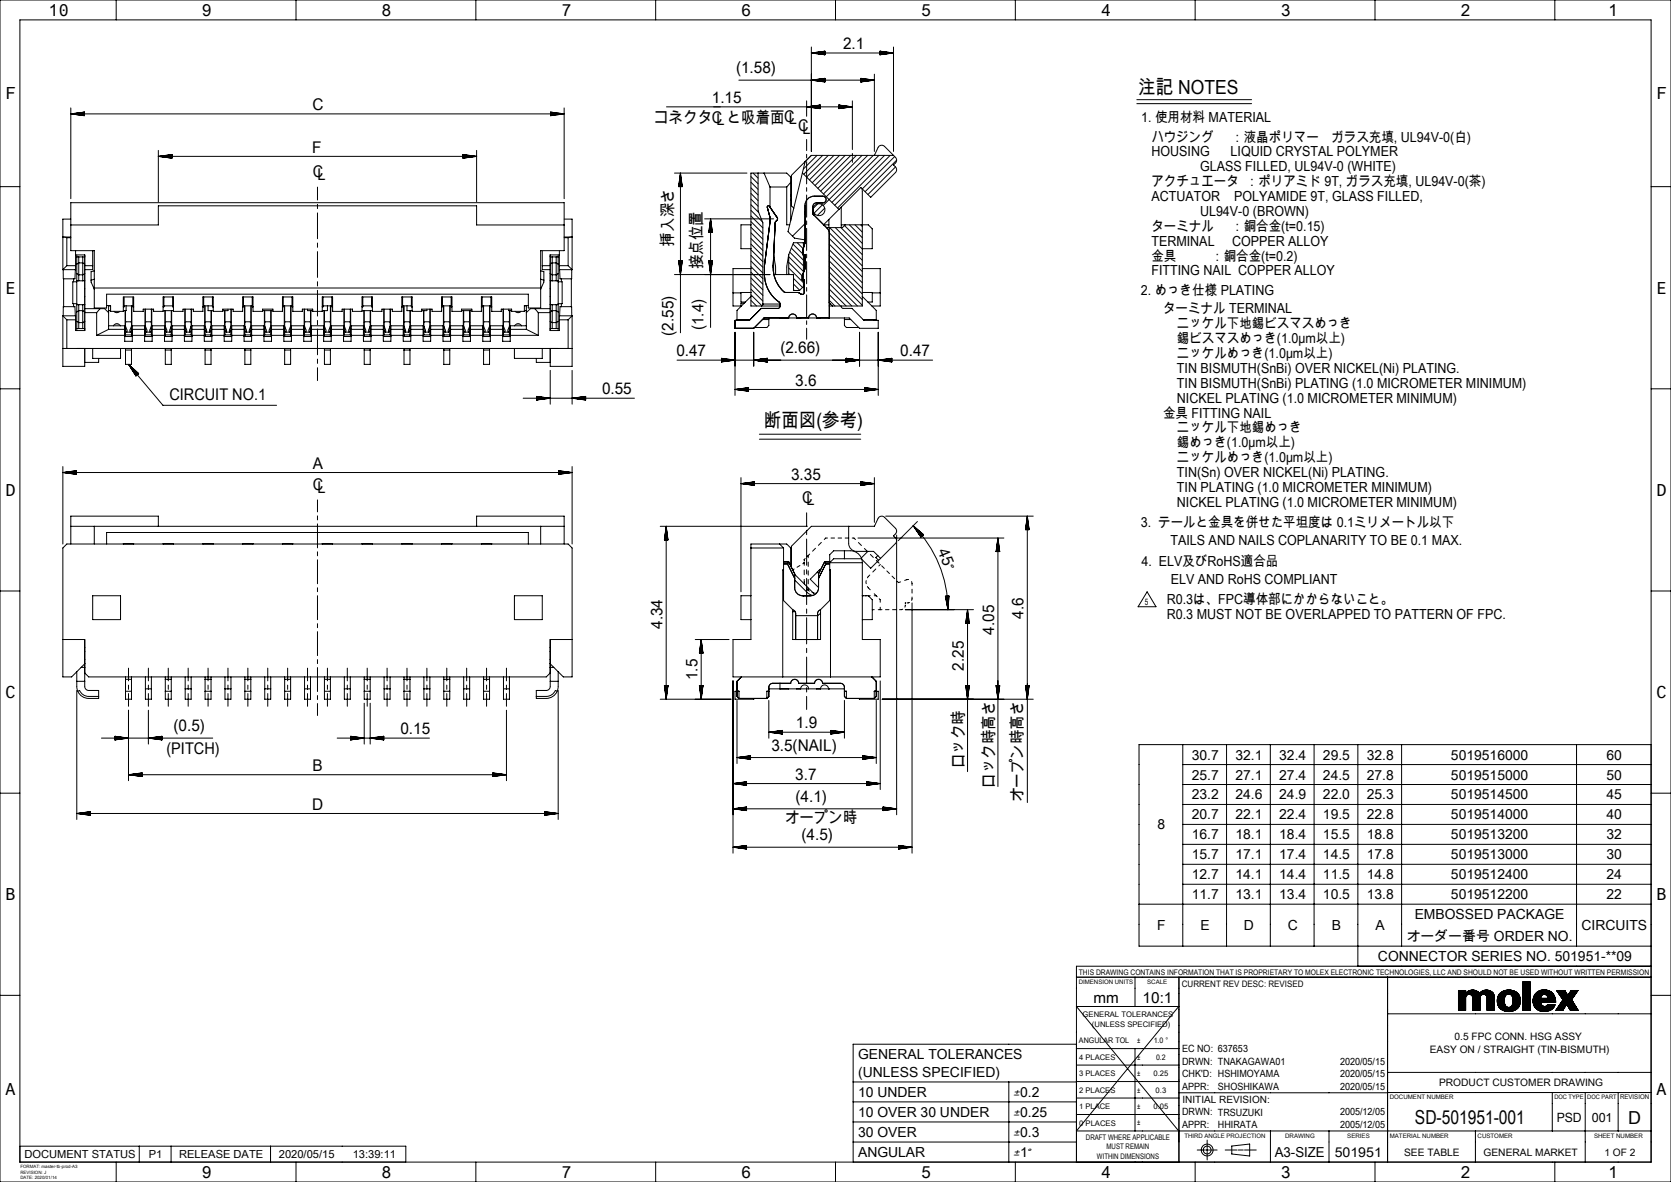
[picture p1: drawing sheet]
<svg xmlns="http://www.w3.org/2000/svg" width="420mm" height="297mm" viewBox="0 0 420 297" stroke-linecap="round" stroke-linejoin="round" font-family="sans-serif">
<defs><g id="words">
<g font-size="4.9">
<text x="286.1" y="23.7">注記 NOTES</text>
<text x="192" y="107.4">断面図(参考)</text>
</g>
<text font-size="4.8" x="355.6" y="282.4">SD-501951-001</text>
<text font-size="4.5" x="409.3" y="282.3">D</text>
<g font-size="4.2">
<text x="12.2" y="4">10</text>
<text x="50.7" y="4">9</text>
<text x="95.9" y="4">8</text>
<text x="141.1" y="4">7</text>
<text x="186.3" y="4">6</text>
<text x="231.5" y="4">5</text>
<text x="276.7" y="4">4</text>
<text x="321.9" y="4">3</text>
<text x="367.1" y="4">2</text>
<text x="404.3" y="4">1</text>
<text x="1.4" y="25">F</text>
<text x="416.4" y="25">F</text>
<text x="1.4" y="73.8">E</text>
<text x="416.4" y="73.8">E</text>
<text x="1.4" y="124.6">D</text>
<text x="416.4" y="124.6">D</text>
<text x="1.4" y="175.4">C</text>
<text x="416.4" y="175.4">C</text>
<text x="1.4" y="226.2">B</text>
<text x="416.4" y="226.2">B</text>
<text x="1.4" y="275">A</text>
<text x="416.4" y="275">A</text>
<text x="50.7" y="296">9</text>
<text x="95.9" y="296">8</text>
<text x="141.1" y="296">7</text>
<text x="186.3" y="296">6</text>
<text x="231.5" y="296">5</text>
<text x="276.7" y="296">4</text>
<text x="321.9" y="296">3</text>
<text x="367.1" y="296">2</text>
<text x="404.3" y="296">1</text>
</g>
<g font-size="4.1">
<text x="211.9" y="12.4">2.1</text>
<text x="185" y="18.4">(1.58)</text>
<text x="78.6" y="27.7">C</text>
<text x="178.9" y="25.9">1.15</text>
<text x="164.4" y="31">コネクタ　と吸着面CL</text>
<text x="179" y="30.8">CL</text>
<text x="200.6" y="33">CL</text>
<text x="78.5" y="38.4">F</text>
<text x="78.6" y="44.5">CL</text>
<text x="169.3" y="61.9" transform="rotate(-90 169.3 61.9)">挿入深さ</text>
<text x="176.5" y="67.7" transform="rotate(-90 176.5 67.7)">接点位置</text>
<text x="176.9" y="83" transform="rotate(-90 176.9 83)">(1.4)</text>
<text x="169.3" y="84.3" transform="rotate(-90 169.3 84.3)">(2.55)</text>
<text x="170" y="89.5">0.47</text>
<text x="196.1" y="88.7">(2.66)</text>
<text x="226.3" y="89.5">0.47</text>
<text x="42.6" y="100.5">CIRCUIT NO.1</text>
<text x="151.3" y="99.1">0.55</text>
<text x="199.9" y="96.9">3.6</text>
<text x="78.6" y="117.8">A</text>
<text x="78.7" y="123.2">CL</text>
<text x="198.9" y="120.6">3.35</text>
<text x="201.6" y="126.3">CL</text>
<text x="235.6" y="138.4" transform="rotate(67 235.6 138.4)">45°</text>
<text x="257.3" y="155.4" transform="rotate(-90 257.3 155.4)">4.6</text>
<text x="166.5" y="158" transform="rotate(-90 166.5 158)">4.34</text>
<text x="249.9" y="159.5" transform="rotate(-90 249.9 159.5)">4.05</text>
<text x="175.3" y="170.9" transform="rotate(-90 175.3 170.9)">1.5</text>
<text x="242.2" y="168.5" transform="rotate(-90 242.2 168.5)">2.25</text>
<text x="43.6" y="183.7">(0.5)</text>
<text x="100.7" y="184.5">0.15</text>
<text x="200.1" y="183">1.9</text>
<text x="41.8" y="189.5">(PITCH)</text>
<text x="193.9" y="188.6">3.5(NAIL)</text>
<text x="78.6" y="193.8">B</text>
<text x="199.9" y="195.9">3.7</text>
<text x="242.3" y="193" transform="rotate(-90 242.3 193)">ロック時</text>
<text x="250" y="198" transform="rotate(-90 250 198)">ロック時高さ</text>
<text x="78.5" y="203.5">D</text>
<text x="199.9" y="201.5">(4.1)</text>
<text x="257.1" y="201.6" transform="rotate(-90 257.1 201.6)">オープン時高さ</text>
<text x="197.3" y="206.9">オープン時</text>
<text x="201.4" y="211.1">(4.5)</text>
</g>
<g font-size="3.9">
<text x="274.9" y="252">mm</text>
<text x="287.2" y="252">10:1</text>
</g>
<g font-size="3.5">
<text x="286.8" y="30.8">1. 使用材料 MATERIAL</text>
<text x="289.4" y="35.6">ハウジング</text>
<text x="309.5" y="35.6">：液晶ポリマー　ガラス充填, UL94V-0(白)</text>
<text x="289.4" y="39.3">HOUSING</text>
<text x="309.3" y="39.3">LIQUID CRYSTAL POLYMER</text>
<text x="289.4" y="46.8">アクチュエータ ：ポリアミド 9T, ガラス充填, UL94V-0(茶)</text>
<text x="301.6" y="43">GLASS FILLED, UL94V-0 (WHITE)</text>
<text x="289.4" y="50.5">ACTUATOR</text>
<text x="310.2" y="50.5">POLYAMIDE 9T, GLASS FILLED,</text>
<text x="289.4" y="58">ターミナル</text>
<text x="301.6" y="54.2">UL94V-0 (BROWN)</text>
<text x="309.5" y="58">：銅合金(t=0.15)</text>
<text x="289.4" y="61.7">TERMINAL</text>
<text x="289.4" y="65.5">金具</text>
<text x="304.4" y="65.5">：銅合金(t=0.2)</text>
<text x="309.7" y="61.7">COPPER ALLOY</text>
<text x="289.4" y="69.2">FITTING NAIL COPPER ALLOY</text>
<text x="286.7" y="74.2">2. めっき仕様 PLATING</text>
<text x="292.3" y="78.8">ターミナル TERMINAL</text>
<text x="295.8" y="82.5">ニッケル下地錫ビスマスめっき</text>
<text x="295.8" y="86.2">錫ビスマスめっき(1.0μm以上)</text>
<text x="295.8" y="90">ニッケルめっき(1.0μm以上)</text>
<text x="295.8" y="93.7">TIN BISMUTH(SnBi) OVER NICKEL(Ni) PLATING.</text>
<text x="295.8" y="97.4">TIN BISMUTH(SnBi) PLATING (1.0 MICROMETER MINIMUM)</text>
<text x="295.8" y="101.2">NICKEL PLATING (1.0 MICROMETER MINIMUM)</text>
<text x="292.3" y="104.9">金具 FITTING NAIL</text>
<text x="295.8" y="108.7">ニッケル下地錫めっき</text>
<text x="295.8" y="112.4">錫めっき(1.0μm以上)</text>
<text x="295.8" y="119.9">TIN(Sn) OVER NICKEL(Ni) PLATING.</text>
<text x="295.8" y="116.1">ニッケルめっき(1.0μm以上)</text>
<text x="295.8" y="123.6">TIN PLATING (1.0 MICROMETER MINIMUM)</text>
<text x="295.8" y="127.3">NICKEL PLATING (1.0 MICROMETER MINIMUM)</text>
<text x="286.7" y="132.4">3. テールと金具を併せた平坦度は 0.1ミリメートル以下</text>
<text x="294.2" y="136.9">TAILS AND NAILS COPLANARITY TO BE 0.1 MAX.</text>
<text x="286.9" y="142.2">4. ELV及びRoHS適合品</text>
<text x="294.3" y="146.6">ELV AND RoHS COMPLIANT</text>
<text x="293.3" y="151.9">R0.3は、FPC導体部にかからないこと。</text>
<text x="293.3" y="155.6">R0.3 MUST NOT BE OVERLAPPED TO PATTERN OF FPC.</text>
<text x="299.5" y="190.9">30.7</text>
<text x="310.5" y="190.9">32.1</text>
<text x="321.5" y="190.9">32.4</text>
<text x="332.5" y="190.9">29.5</text>
<text x="343.5" y="190.9">32.8</text>
<text x="364.7" y="190.9">5019516000</text>
<text x="403.8" y="190.9">60</text>
<text x="299.5" y="195.9">25.7</text>
<text x="310.5" y="195.9">27.1</text>
<text x="321.5" y="195.9">27.4</text>
<text x="332.5" y="195.9">24.5</text>
<text x="343.5" y="195.9">27.8</text>
<text x="364.7" y="195.9">5019515000</text>
<text x="403.8" y="195.9">50</text>
<text x="299.5" y="200.9">23.2</text>
<text x="310.5" y="200.9">24.6</text>
<text x="321.5" y="200.9">24.9</text>
<text x="332.5" y="200.9">22.0</text>
<text x="343.5" y="200.9">25.3</text>
<text x="364.7" y="200.9">5019514500</text>
<text x="403.8" y="200.9">45</text>
<text x="290.9" y="208.4">8</text>
<text x="299.5" y="205.9">20.7</text>
<text x="310.5" y="205.9">22.1</text>
<text x="321.5" y="205.9">22.4</text>
<text x="332.5" y="205.9">19.5</text>
<text x="343.5" y="205.9">22.8</text>
<text x="364.7" y="205.9">5019514000</text>
<text x="403.8" y="205.9">40</text>
<text x="299.5" y="210.9">16.7</text>
<text x="299.5" y="215.9">15.7</text>
<text x="310.5" y="210.9">18.1</text>
<text x="310.5" y="215.9">17.1</text>
<text x="321.5" y="210.9">18.4</text>
<text x="321.5" y="215.9">17.4</text>
<text x="332.5" y="210.9">15.5</text>
<text x="332.5" y="215.9">14.5</text>
<text x="343.5" y="210.9">18.8</text>
<text x="343.5" y="215.9">17.8</text>
<text x="364.7" y="210.9">5019513200</text>
<text x="364.7" y="215.9">5019513000</text>
<text x="403.8" y="210.9">32</text>
<text x="403.8" y="215.9">30</text>
<text x="299.5" y="220.9">12.7</text>
<text x="310.5" y="220.9">14.1</text>
<text x="321.5" y="220.9">14.4</text>
<text x="332.5" y="220.9">11.5</text>
<text x="343.5" y="220.9">14.8</text>
<text x="364.7" y="220.9">5019512400</text>
<text x="403.8" y="220.9">24</text>
<text x="299.5" y="225.9">11.7</text>
<text x="310.5" y="225.9">13.1</text>
<text x="321.5" y="225.9">13.4</text>
<text x="332.5" y="225.9">10.5</text>
<text x="343.5" y="225.9">13.8</text>
<text x="364.7" y="225.9">5019512200</text>
<text x="403.8" y="225.9">22</text>
<text x="290.9" y="233.7">F</text>
<text x="301.8" y="233.7">E</text>
<text x="312.7" y="233.7">D</text>
<text x="323.7" y="233.7">C</text>
<text x="334.8" y="233.7">B</text>
<text x="345.8" y="233.7">A</text>
<text x="355.6" y="231">EMBOSSED PACKAGE</text>
<text x="397.5" y="233.7">CIRCUITS</text>
<text x="353.6" y="236.5">オーダー番号 ORDER NO.</text>
<text x="346.3" y="241.5">CONNECTOR SERIES NO. 501951-**09</text>
<text x="215.7" y="266.2">GENERAL TOLERANCES</text>
<text x="215.7" y="270.6">(UNLESS SPECIFIED)</text>
<text x="215.7" y="275.6">10 UNDER</text>
<text x="215.7" y="280.7">10 OVER 30 UNDER</text>
<text x="215.7" y="285.7">30 OVER</text>
<text x="215.7" y="290.7">ANGULAR</text>
<text x="320.4" y="290.6">A3-SIZE</text>
</g>
<text font-size="3.4" x="335.5" y="290.6">501951</text>
<g font-size="3.2">
<text x="391.3" y="281.9">PSD</text>
<text x="400.1" y="281.9">001</text>
</g>
<g font-size="3.1">
<text x="254.8" y="275.6">±0.2</text>
<text x="254.8" y="280.6">±0.25</text>
<text x="254.8" y="285.7">±0.3</text>
<text x="254.8" y="290.8">±1°</text>
</g>
<g font-size="2.8">
<text x="6.1" y="291">DOCUMENT STATUS</text>
<text x="37.4" y="291">P1</text>
<text x="45" y="291">RELEASE DATE</text>
<text x="70.1" y="291">2020/05/15</text>
<text x="88.7" y="291">13:39:11</text>
</g>
<g font-size="2.6">
<text x="365.6" y="261.4">0.5 FPC CONN. HSG ASSY</text>
<text x="359.4" y="264.7">EASY ON / STRAIGHT (TIN-BISMUTH)</text>
<text x="361.7" y="272.9">PRODUCT CUSTOMER DRAWING</text>
<text x="352.9" y="290.4">SEE TABLE</text>
<text x="372.9" y="290.4">GENERAL MARKET</text>
<text x="403.3" y="290.4">1 OF 2</text>
</g>
<g font-size="2.5">
<text x="297.1" y="264.3">EC NO: 637653</text>
<text x="297.1" y="267.5">DRWN: TNAKAGAWA01</text>
<text x="336.8" y="267.5">2020/05/15</text>
<text x="297.1" y="270.7">CHK'D: HSHIMOYAMA</text>
<text x="297.1" y="273.9">APPR:</text>
<text x="306.1" y="273.9">SHOSHIKAWA</text>
<text x="336.8" y="270.7">2020/05/15</text>
<text x="336.8" y="273.9">2020/05/15</text>
<text x="297.1" y="280.3">DRWN: TRSUZUKI</text>
<text x="297.2" y="277.1">INITIAL REVISION:</text>
<text x="336.8" y="280.3">2005/12/05</text>
<text x="297.1" y="283.5">APPR:</text>
<text x="306.1" y="283.5">HHIRATA</text>
<text x="336.8" y="283.5">2005/12/05</text>
</g>
<g font-size="2.2">
<text x="287.8" y="152">5</text>
<text x="297" y="248">CURRENT REV DESC: REVISED</text>
</g>
<g font-size="1.9">
<text x="271.2" y="244.9">THIS DRAWING CONTAINS INFORMATION THAT IS PROPRIETARY TO MOLEX ELECTRONIC TECHNOLOGIES, LLC AND SHOULD NOT BE USED WITHOUT WRITTEN PERMISSION</text>
<text x="272.1" y="255.6">GENERAL TOLERANCES</text>
<text x="271.2" y="262.1">ANGULAR TOL</text>
<text x="274.5" y="258">(UNLESS SPECIFIED)</text>
<text x="285.8" y="262.1">±</text>
<text x="290" y="262.1">1.0 °</text>
<text x="271.2" y="266.3">4 PLACES</text>
<text x="285.8" y="266.2">±</text>
<text x="290.6" y="266.2">0.2</text>
<text x="271.2" y="270.4">3 PLACES</text>
<text x="271.2" y="274.5">2 PLACES</text>
<text x="285.8" y="270.4">±</text>
<text x="285.8" y="274.5">±</text>
<text x="289.9" y="270.4">0.25</text>
<text x="290.5" y="274.5">0.3</text>
<text x="271.2" y="278.7">1 PLACE</text>
<text x="285.8" y="278.7">±</text>
<text x="289.9" y="278.7">0.05</text>
<text x="271.3" y="282.8">0 PLACES</text>
<text x="273" y="286.3">DRAFT WHERE APPLICABLE</text>
<text x="285.8" y="282.8">±</text>
<text x="275.7" y="291.2">WITHIN DIMENSIONS</text>
<text x="278.1" y="288.8">MUST REMAIN</text>
</g>
<text font-size="1.7" x="407.2" y="276.2">REVISION</text>
<g font-size="1.5">
<text x="271.2" y="247.2">DIMENSION UNITS</text>
<text x="288.3" y="247.2">SCALE</text>
<text x="349.3" y="276.2">DOCUMENT NUMBER</text>
<text x="390.7" y="276.2">DOC TYPE</text>
<text x="399" y="276.2">DOC PART</text>
<text x="297.7" y="285.9">THIRD ANGLE PROJECTION</text>
<text x="323" y="285.9">DRAWING</text>
<text x="338.6" y="285.9">SERIES</text>
<text x="349.3" y="285.8">MATERIAL NUMBER</text>
<text x="371.4" y="285.9">CUSTOMER</text>
<text x="400.7" y="285.9">SHEET NUMBER</text>
</g>
<g font-size="1.1">
<text x="5.1" y="293.5">FORMAT: master-tb-prod-A3</text>
<text x="5.1" y="294.9">REVISION: J</text>
<text x="5.1" y="296.3">DATE: 2020/01/14</text>
</g>
</g></defs>
<g fill="none" stroke="#000" stroke-width=".25">
<path d="M0 0h420v297h-420zM29.2 0v5M74.4 0v5M119.6 0v5M164.8 0v5M210 0v5M255.2 0v5M300.4 0v5M345.6 0v5M390.8 0v5M5 5h410v287h-410zM203.9 13.3l3.4 .5"/>
<path d="M203.9 13.3h20.7M203.9 11.8v26.2M204.1 13.3h3.2M204.5 13.4h2.8M204.9 13.4h2.4M204.9 13.2h2.4M205.3 13.5h2M205.3 13.1h2M205.7 13.5h1.6M205.7 13.1h1.6M205.7 19.9h1.6M206.1 13h1.2"/>
<path d="M206.1 19.9h1.2M206.4 13.6h.9M206.4 19.8h.9M206.8 13.7h.5M206.8 12.9h.5M206.8 19.8h.5M207.2 13.7h.1M207.2 12.9h.1M207.3 12.9v.9M207.3 12.9l-3.4 .4M216.4 19.7l3.4 .4-3.4 .5zM216.4 19.7l.5 .1"/>
<path d="M216.4 19.8h.9M216.4 19.9h1.2M216.4 19.9h1.6M216.4 20h2.4M219.8 18.6v19.4M221.2 13.7h.1M221.2 13.7h.5M221.2 13.6h.9M221.2 13.5h2M221.2 13.4h2.4M221.2 13.4h2.8M221.2 12.9h.1"/>
<path d="M221.2 12.9h.5M221.2 13h1.3M221.2 13.1h1.6M221.2 13.1h2M221.2 13.2h2.4M221.2 13.2l3.2 .1M221.2 12.9l3.4 .4M221.2 12.9v.9M222.8 13.5l-1.6 .1M224.6 13.3l-3.4 .5M224.6 11.8v26.2M17.8 28.6h124"/>
<path d="M17.8 28.6l3.4-.4v.9zM17.8 27.1v22.8M18 28.6h3.2M18.4 28.5h2.8M18.4 28.7h2.8M18.8 28.5h2.4M19.1 28.8h2.1M19.5 28.4h1.7M19.5 28.8h1.7M19.9 28.3h1.3M19.9 28.9h1.3M20.3 28.3h.9"/>
<path d="M20.3 28.9h.9M20.7 28.2h.5M21.1 29h.1M39.8 39.3h80M39.8 39.3l3.4 .4M39.8 37.8v12.9M40 39.3h3.2M40.4 39.2h2.8M40.4 39.4h2.8M40.8 39.2h2.4M41.1 39.1h2.1M41.1 39.5h2.1"/>
<path d="M41.5 39.5h1.7M41.9 39h1.3M41.9 39.6h1.3M42.3 39h.9M42.3 39.6h.9M42.7 38.9h.5M43.1 38.9h.1M43.1 39.7h.1M43.2 38.8v.9M43.2 38.8l-3.4 .5M116.4 38.8l3.4 .5M116.4 38.8v.9"/>
<path d="M116.4 38.9h.1M116.4 38.9h.5M116.4 39h.9M116.4 39h1.3M116.4 39.1h2M116.4 39.2h2.4M116.4 39.2h2.8M116.4 39.7h.1M116.4 39.6h1.3M116.4 39.5h1.7M116.4 39.5h2M116.4 39.3h3.2"/>
<path d="M117.3 39.6l-.9 .1M119.2 39.4h-2.8M119.8 39.3l-3.4 .4M119.8 37.8v12.9M138.4 28.2h.5M138.4 28.3h.9M138.4 28.3h1.3M138.4 28.4h1.7M138.4 28.4l2.4 .1M138.4 28.5h2.8M138.4 29h.1M138.4 28.9h1.3"/>
<path d="M138.4 28.8h1.7M138.4 28.8h2M138.4 28.6h3.2M138.4 28.2l3.4 .4-3.4 .5zM139.3 28.9l-.9 .1M141.2 28.7h-2.8M141.8 27.1v22.8M167.5 26.8h46.7M185.7 20.1h34.1M202.7 25.3v3.9M202.7 35.1v2.7M202.7 38.8v.9"/>
<path d="M202.9 26.9h3.2M203.3 26.8h2.8M203.7 26.7h2.4M203.7 27h2.4M203.9 39h20.7M203.9 20.1l3.4-.4v.9zM203.9 39l-5 5.1v7.6l.6 .6M204.1 26.7h2M204.1 27h2M204.1 20.1h3.2M204.5 27.1h1.6M204.5 20.2h2.8"/>
<path d="M204.5 20.1h2.8M204.9 26.6h1.2M204.9 27.1h1.2M204.9 20.3h2.4M204.9 20h2.4M205.2 26.5h.9M205.4 39l-3.5 3.5M205.6 26.5h.5M205.6 27.2h.5M205.7 20.4h1.6M206 26.4h.1M206 27.3h.1"/>
<path d="M206.1 20.4h1.2M206.1 26.4l-3.4 .4 3.4 .5M206.1 26.4v.9M206.4 20.5h.9M206.8 39l-4.8 4.8M206.8 20.5h.5M208.2 39l-5.5 5.5M209.6 39l-6.2 6.2M210.8 26.4l3.4 .4M210.8 26.4v.9M210.8 26.4h.2M210.8 26.5h.5"/>
<path d="M210.8 26.5h.9M210.8 26.6h1.3M210.8 26.6l2.1 .1M210.8 26.7h2.5M210.8 26.8h2.9M210.8 27.3h.2M210.8 27.2h.5M210.8 27.1h1.7M210.8 27h2.1M210.8 27h2.5M211 39l-6.9 6.9M212.1 27.1l-1.3 .1"/>
<path d="M212.4 39l-7.5 7.6M213.8 39l-8.2 8.3M214 26.9h-3.2M214.2 26.8l-3.4 .5M214.2 25.3v12.3M214.2 38.6v.7M214.2 39.6v.2M215.3 39l-9 9M216.4 20.5h.9M216.4 20.4h1.2M216.4 20.4h1.6M216.4 20.2h2.8"/>
<path d="M216.4 20.1h2.8M216.4 20.1h3.2M216.7 39l-9.7 9.7M216.9 20.5l-.5 .1M218.1 39l-10.4 10.4M218.8 20.3h-2.4M219.5 39l-12.6 12.6M219.8 39l1-2.1a1 1 0 0 1 1.5-.1l2.8 2.7a1 1 0 0 1 0 1.5l-.5 .4 .5 .5M220.9 39l-11.8 11.9M222.3 39l-12.5 12.6M223.7 39l-13.2 13.3M224.9 39.3l-8.2 8.2"/>
<path d="M285.7 26h28.9M285.7 25h28.9M0 46.9h5M16.8 59.7h1M16.8 59.7v7.1M17.8 59.6h-2l1 .1M17.8 55.1h-2v12.7M17.8 50.9h124v12.1h-5.9v14.4h-3.1v-3.5h-106v3.5h-3.1v-14.4h-5.9zM17.8 56.5h22v-4.8h80v4.8h22M79.8 47v3.3M79.8 51.3v1.1M79.8 53.5v6.5"/>
<path d="M141.8 59.6h2l-1 .1M141.8 55.1h2v12.7M141.8 59.7h1M142.8 59.7v7.1M169.5 43.5h18.2M170.6 46.9h.9M170.6 46.8v.1M170.6 46.4v.5M170.7 45.6v1.3M170.8 45.2v1.7M170.8 44.8v2.1M170.9 44.5v2.4"/>
<path d="M171 43.7v3.2M171 43.5v40.1M171 43.5l-.4 3.4M171 43.5l.5 3.4M171.1 44.1v2.8M171.2 44.5v2.4M171.2 44.8v2.1M171.3 45.6v1.3M171.4 46v.9M171.4 46.4v.5M171.5 46.8v.1M177.1 55h17.3"/>
<path d="M178.2 58.4h.9M178.2 58.3v.1M178.2 57.9v.5M178.3 57.5v.9M178.3 57.1v1.3M178.4 56.7v1.7M178.5 56v2.4M178.5 55.6v2.8M178.6 55l-.4 3.4M178.6 55l.5 3.4M178.6 55v27.3M178.6 55.2v3.2"/>
<path d="M178.7 55.6v2.8M178.8 56.3v2.1M178.8 56.7v1.7M178.9 57.1v1.3M178.9 57.5v.9M179 58.3v.1M188.7 44.4l1.8 1.8M188.7 45.8l1.8 1.8M188.7 47.2l1.8 1.8M188.7 48.6l1.8 1.8M188.7 50l1.8 1.8M188.7 51.4l2 2"/>
<path d="M188.7 52.9l2.9 2.9M188.7 54.3l3 3M188.7 55.7l3 3M188.7 57.1l3 3M188.7 58.5l3 3M188.7 59.9l3 3M188.7 56.5h-2.5v6h2.5M189.3 43.5l1.2 1.3M190.5 43.5v9.5l1.2 3v20.6l-.3 .3M192 43.5l1.5 3.5M193.5 47v5M193.5 54.6l.1 .8"/>
<path d="M193.5 47h4.2M194.8 56l.6-.8v-.4l-2-3-.4-.1-.1 .4 .7 2.9-1.5 11.8v2.1a8.9 8.9 0 0 0 3.9 7.2v.9l-.2 .4-4.5 .1-3 3h-3.6v2h4.7l2.6-2.6h21.4l2.6 2.6h4.7v-2h-3.6l-3-3h-2.2l-.4-.3-.1-.3M194.8 56l-.5 10.8 .1 1.8M194.8 56h.1M197.7 47v9.5h.8M198.7 55.4v-10.9l-1-1h-9v33.4h7.3M198.7 50.1l.2 .4M198.7 49l.2 .3M198.7 45.8l-1 1.2M201.7 43.4l9.2 9.2M202.3 56.2l-3.1 3.1M202.4 40.6l-4.3 17.6 1.6 1.6 2.6 .5"/>
<path d="M202.7 40.6v5.6M202.7 47.1v1M202.7 49v5.6M202.7 55.5v.9M202.7 57.4v5.5M204.8 53.8l-.3 .2M205.5 51.2l-1.1 1.2M206.7 51.5l-2.1 2.1M206.8 49.3l.5 .2M206.8 49.3a4 4 0 0 0-3.8 .7l-.6 1-.1 .6v9.4M206.9 51.6a1.5 1.5 0 0 0-2.1 0 1.5 1.5 0 0 0 0 2.2M206.9 51.6a1.5 1.5 0 0 1 0 2.2 1.5 1.5 0 0 1-2.1 0"/>
<path d="M207.3 52.3l-1.8 1.8M207.3 49.5a.85 .85 0 0 1 .3 .9 .85 .85 0 0 1-.8 .6h-1.7a.8 .8 0 0 0-.8 .8v2l3.7 3.7 .4 1.2M208.3 55.1v2.1M208.4 58.5l8.3 8.3M208.4 59.9l8.3 8.3M208.4 57.2v22.7M208.5 57.2l8.2 8.2M210 57.2l6.7 6.8M211.4 57.2l5.3 5.4M211.4 56.5h6.8l1 1v5h-2.5M211.4 52v5.2M212.3 56.7l4.4 4.5"/>
<path d="M212.4 56.5l-.7 .7h-4M213.5 56.5l3.2 3.2M214.2 40.1v.7M214.9 56.5l1.8 1.8M216.3 56.5l.4 .4M216.6 47.3l.1 29.6h-8.3M225.1 41.9a1 1 0 0 1 0 1.5l-6.2 6.2-2.5-2.5-9.4 9.4h1.3M225.1 42l-6.9 6.9M225.4 40.2l-8 8M415 46.9h5M15.8 79.4v12.7h5.5v-4.5M15.8 79.4l1 1"/>
<path d="M15.9 79.4v-2.3h2.9l.1 2.3M15.9 67.8v2.3h2.9l.1-2.3M16 70.1v7M16.8 66.8h2.2M16.8 66.8l-1 1M18.5 70.1v.7M18.5 76.3v.8M19 64.1h2.3v19h-2.3v-3.7h-3.2M19 63v4.8h-3.2M19.3 64.1v19M19.3 78.4l.5-.3h1l.5 .3M19.3 70.8h-1v5.5h1"/>
<path d="M19.3 70.6h2M19.3 68.7l.5 .4h1l.5-.4M19.3 76.6h2M19.3 66.4l.5-.3h1l.5 .3M19.3 64.6h2M19.8 64.6v6M19.8 76.6v6M20.8 64.6v6M20.8 76.6v6M21.3 78.6h3M21.3 77.6h5l1 1M21.3 66.8h2"/>
<path d="M23.3 63v4.8h-2M23.7 68.1l-.8 .2v2.6l.8 1.7M23.7 70.2l-.8 .2M23.7 72.4h112.2M24.3 78.6v5.7M25.2 77.6l-.9 1M26.8 76.8h1v1.4h3.2v-3.6h2.6v3.6h2.4v-.5h2.6v.5h2.4v-3.6h2.6v3.6h2.4v-.5h2.6v.5h2.4v-3.6h2.6v3.6h2.4v-.5h2.6v.5h2.4v-3.6h2.6v3.6h2.4v-.5h2.6v.5h2.4v-3.6h2.6v3.6h2.4v-.5h2.6v.5h2.4v-3.6h2.6v3.6h2.4v-.5h2.6v.5h2.4v-3.6h2.6v3.6h2.4v-.5h2.6v.5h2.4v-3.6h2.6v3.6h2.4v-.5h2.6v.5h2.4v-3.6h2.6v3.6h2.4v-.5h2.6v.5h2.4v-3.6h2.6v3.6h2.4v-.5h2.6v.5h3.2v-1.4h1M27.3 78.1h.5M27.3 76.8v6M27.3 76.9h.5M28.6 78.2a1 1 0 0 0 1.5 0M31.2 76.9h2.2"/>
<path d="M31.2 74.6v2.5h-.2M31.4 78.1v6.5M31.5 78.1v6.5M31.7 76.9v1.2h-.7M33 76.9v7.7M33.1 76.9v7.7M33.4 74.6v2.5h.2M36.4 77.7v6.9M36.5 77.7v6.5h1.5v-6.5M38.1 77.7v6.9M41 78.1h2.6M41.2 76.9h2.2"/>
<path d="M41.2 74.6v2.5h-.2M41.4 78.1v6.5M41.5 78.1v6.5M43 78.1v6.5M43.1 78.1v6.5M43.4 74.6v2.5h.2M46.4 77.7v6.9M46.5 77.7v6.5h1.5v-6.5M48.1 77.7v6.9M51.2 76.9h2.2M51.2 74.6v2.5h-.2M51.4 76.9v7.7"/>
<path d="M51.5 76.9v7.7M52.3 76.9v1.2h1.3M53 78.1v6.5M53.1 78.1v6.5M53.4 74.6v2.5h.2M56.4 78.1v6.5M57.3 77.7v.4h-1.3M58 77.7v6.5h-1.5v-6.1M58.1 77.7v6.9M61.2 76.9h2.2M61.2 74.6v2.5h-.2M61.4 76.9v7.7"/>
<path d="M61.5 76.9v7.7M63 76.9v7.7M63.1 76.9v7.7M63.4 74.6v2.5h.2M66 78.1h2.6M66.4 78.1v6.5M66.5 78.1v6.1h1.5v-6.1M68.1 78.1v6.5M71.2 76.9h2.2M71.2 74.6v2.5h-.2M71.4 76.9v7.7M71.5 76.9v7.7"/>
<path d="M73 76.9v7.7M73.1 76.9v7.7M73.4 74.6v2.5h.2M76.4 77.7v6.9M76.5 77.7v6.5h1.5v-6.1M77.3 77.7v.4h1.3M78.1 78.1v6.5M79.8 61.1v1M79.8 63.2v6.5M79.8 70.8v1.1M79.8 72.9v6.5M81.2 76.9h2.2"/>
<path d="M81.2 74.6v2.5h-.2M81.4 78.1v6.5M81.5 78.1v6.5M82.3 76.9v1.2h-1.3M83 76.9v7.7M83.1 76.9v7.7M83.4 74.6v2.5h.2M86.4 77.7v6.9M86.5 77.7v6.5h1.5v-6.5M88.1 77.7v6.9M91 78.1h2.6M91.2 76.9h2.2"/>
<path d="M91.2 74.6v2.5h-.2M91.4 78.1v6.5M91.5 78.1v6.5M93 78.1v6.5M93.1 78.1v6.5M93.4 74.6v2.5h.2M96.4 77.7v6.9M96.5 77.7v6.5h1.5v-6.5M98.1 77.7v6.9M101.2 76.9h2.2M101.2 74.6v2.5h-.2M101.4 76.9v7.7"/>
<path d="M101.5 76.9v7.7M102.3 76.9v1.2h1.3M103 78.1v6.5M103.1 78.1v6.5M103.4 74.6v2.5h.2M106.4 78.1v6.5M107.3 77.7v.4h-1.3M108 77.7v6.5h-1.5v-6.1M108.1 77.7v6.9M111.2 76.9h2.2M111.2 74.6v2.5h-.2M111.4 76.9v7.7"/>
<path d="M111.5 76.9v7.7M113 76.9v7.7M113.1 76.9v7.7M113.4 74.6v2.5h.2M116 78.1h2.6M116.4 78.1v6.5M116.5 78.1v6.1h1.5v-6.1M118.1 78.1v6.5M121.2 76.9h2.2M121.2 74.6v2.5h-.2M121.4 76.9v7.7M121.5 76.9v7.7"/>
<path d="M123 76.9v7.7M123.1 76.9v7.7M123.4 74.6v2.5h.2M126.4 77.7v6.9M126.5 77.7v6.5h1.5v-6.1M127.9 77.7v.4h.7M128.1 78.1v6.5M129.5 78.2a1 1 0 0 0 1.5 0M131.8 78.1h.5M131.8 76.9h.5M132.3 76.8v6M134.4 77.6l.9 1"/>
<path d="M135.3 78.6h3M135.3 78.6v5.7M135.9 68.1l.8 .2v2.6l-.8 1.7M135.9 70.2l.8 .2M136.3 66.8h2M136.3 63v4.8h2M138.3 78.4l.5-.3h1l.5 .3M138.3 70.6h2M138.3 68.7l.5 .4h1l.5-.4M138.3 76.6h2M138.3 66.4l.5-.3h1l.5 .3M138.3 64.6h2"/>
<path d="M138.3 77.6h-5l-1 1M138.8 64.6v6M138.8 76.6v6M139.8 64.6v6M139.8 76.6v6M140.3 64.1v19M140.3 70.8h1v5.5h-1M140.6 64.1h-2.3v19h2.3v-3.7h3.2M140.6 66.8h2.2M140.6 63v4.8h3.2M140.7 79.4l.1-2.3h2.9v2.3M140.7 67.8l.1 2.3h2.9v-2.3"/>
<path d="M141.1 70.1v.7M141.1 76.3v.8M142.8 66.8l1 1M143.6 70.1v7M143.8 79.4v12.7h-5.5v-4.5M143.8 79.4l-1 1M169.5 69h24M170.6 65.6h.9M170.6 65.6l.4 3.4 .5-3.4M170.6 65.6v.1M170.6 65.6v.5M170.7 65.6v1.3"/>
<path d="M170.8 65.6v1.7M170.8 65.6v2M170.9 65.6v2.4M171 65.6v3.2M171.1 65.6v2.8M171.2 65.6v2.4M171.3 65.6l-.1 2M171.3 65.6v1.3M171.4 65.6v.9M171.4 65.6v.5M171.5 65.6v.1M178.2 65.6l.4 3.4 .5-3.4"/>
<path d="M178.2 65.6h.9M178.2 65.6v.1M178.2 65.6v.5M178.3 65.6v.9M178.3 65.6v1.3M178.4 65.6v1.7M178.4 65.6l.1 2.4M178.5 65.6v2.8M178.6 65.6v3.2M178.7 65.6v2.8M178.8 65.6v2M178.8 65.6v1.7"/>
<path d="M178.9 65.6v1.3M179 65.6l-.1 .9M179 65.6v.1M184.2 73.6h2M187 76.2h-.8v.7M188.7 61.3l3 3M188.7 62.8l3 3M188.7 64.2l3 3M188.7 65.6l3 3M188.7 67l3 3M188.7 68.4l3 3M188.7 69.8l3 3"/>
<path d="M188.7 71.2l3 3M188.7 72.6l3 3M188.7 74.1l2.8 2.7M188.7 75.5l1.5 1.4M188.7 74.5l-3.5 3.5v2.5M188.7 73.5h-2.5v2.4h1.1M188.7 67.5h-4.5v9.4h2.1M191.7 76.4h4.3M193.2 79.9v1.9l-.5 .5h-3.1M194.4 68.6a8.1 8.1 0 0 0 2.6 4.7M194.4 68.6l.1 .4M194.4 64.6v4"/>
<path d="M194.5 64.1a15.4 15.4 0 0 1 .4 4.9M194.5 69l.4 1.4 .7 1.2 1.4 1.7M198.2 79.9a1 1 0 0 1 1-1 1 1 0 0 1 1 1M198.2 64a15.8 15.8 0 0 0-.5 5M198.2 64.5l3.7 3.7M198.2 65.9l3.7 3.7M198.2 67.3l3.7 3.7M198.2 68.7l.3 .3M198.2 64v5M198.5 63.3l3.4 3.5M198.9 62.3l3 3.1M199.3 61.3l2.6 2.7"/>
<path d="M199.4 69.9l2.3 2.3M199.4 71.4l1.6 1.5M199.4 72.8l.3 .2M200.4 61l1.5 1.6M201.8 61l.1 .1M201.9 61v11l-1 1h-1.5v-4h-4.9M202.3 61l-.6 2v1h.6v3.5l-.7 1.8v1h.5v3.3a.5 .5 0 0 1-.7 .3l-.8-.4h-3.1l-.5-.2M202.3 61h-2.9l-1.2 3M202.7 63.9v.9M202.7 65.7v5.6M202.7 72.2v1M202.7 74.1v5.6"/>
<path d="M203.2 79.9a1 1 0 0 1 1-1 1 1 0 0 1 1 1M208.4 61.3l8.3 8.3M208.4 62.8l8.3 8.3M208.4 64.2l8.3 8.3M208.4 65.6l8.3 8.3M208.4 67l8.3 8.3M208.4 68.4l8.3 8.3M208.4 69.8l7.1 7.1M208.4 71.2l5.7 5.7M208.4 72.6l4.3 4.3M208.4 74.1l2.9 2.8M208.4 75.5l1.5 1.4"/>
<path d="M208.4 76.1l.3 .3M208.4 76.4h.3M208.7 76.4l.5 .5M212.2 79.9v1.9l.5 .5h3.1M216.7 67.5h4.5v9.4h-2.1M216.7 74.5l3.5 3.5v2.5M216.7 73.5h2.5v2.4h-1.1M219.2 73.6h2M0 97.7h5M15.8 87.6h128M16.8 80.4h2.2M16.8 80.4v7.2"/>
<path d="M19.3 80.7l.5 .4h1l.5-.4M19.3 82.6h2M23.3 87.6v2.5h7v-2.5M24.3 84.3h7M24.8 90.1v1h-3.5M27.3 81.9h4v3.9h1.9v-3.9h3.1v3.9h1.9v-3.9h3.1v3.9h1.9v-3.9h3.1v3.9h1.9v-3.9h3.1v3.9h1.9v-3.9h3.1v3.9h1.9v-3.9h3.1v3.9h1.9v-3.9h3.1v3.9h1.9v-3.9h3.1v3.9h1.9v-3.9h3.1v3.9h1.9v-3.9h3.1v3.9h1.9v-3.9h3.1v3.9h1.9v-3.9h3.1v3.9h1.9v-3.9h3.1v3.9h1.9v-3.9h3.1v3.9h1.9v-3.9h3.1v3.9h1.9v-3.9h3.1v3.9h1.9v-3.9h3.1v3.9h1.9v-3.9h3.1v3.9h1.9v-3.9h3.1v3.9h1.9v-3.9h4.1M27.3 82.8h4M27.3 82.8l-3 1.5M28.5 81.9a1 1 0 0 1 1.7 0M31.3 84.6h1.9M31.5 81.1l.2-.2h1.1l.2 .2M31.5 82l.4 1v.5"/>
<path d="M31.5 84.2h1.5M31.5 88h1.5M31.5 87.6v4h1.5v-4M31.5 83.1l.3 .3M31.9 83.5h.1M31.9 83.5h.8M32.3 91.6l1.9 2.8M32.3 91.6l2.5 2.3M32.3 91.6l8.7 10.2h28.5M32.5 91.7l2 2.4M32.6 92l1.8 2.2M32.7 83.4h.1"/>
<path d="M32.7 92l1.9 2-1.3-1.5M32.8 92.4l1.6 1.9M33 82l-.3 1v.5M33 83.1l-.3 .3M33.2 84.3h3.1M33.2 82.8h3.1M33.3 93l1 1.3-.8-.9M33.6 92.7l1.1 1.3-.8-1M33.7 93.7l.5 .7M33.9 94l.3 .4M34.1 94.3l.1 .1M34.2 93.3l.6 .6"/>
<path d="M34.8 93.8v.1M34.8 93.9l-.6 .5M36.3 84.6h1.9M36.5 81.1l.2-.2h1.1l.2 .2M36.5 83.1l.4 .4M36.5 82l.4 1v.5M36.9 83.5h.8M38 82l-.3 1v.5M38 83.1l-.3 .4M38.2 84.3h3.1M38.2 82.8h3.1M41.3 84.6h1.9"/>
<path d="M41.5 81.1l.2-.2h1.1l.2 .2M41.5 82l.4 1v.5M41.5 84.2h1.5M41.5 88h1.5M41.5 87.6v4h1.5v-4M41.5 83.1l.3 .3M41.9 83.5h.1M41.9 83.5h.8M42.7 83.4h.1M43 82l-.3 1v.5M43 83.1l-.3 .3M43.2 84.3h3.1"/>
<path d="M43.2 82.8h3.1M46.3 84.6h1.9M46.5 81.1l.2-.2h1.1l.2 .2M46.5 82l.4 1v.5M46.5 83.1l.3 .3M46.9 83.5h.1M46.9 83.5h.8M47.7 83.4h.1M48 82l-.3 1v.5M48 83.1l-.3 .3M48.2 84.3h3.1M48.2 82.8h3.1"/>
<path d="M51.3 84.6h1.9M51.5 81.1l.2-.2h1.1l.2 .2M51.5 82l.4 1v.5M51.5 84.2h1.5M51.5 88h1.5M51.5 87.6v4h1.5v-4M51.5 83.1l.3 .3M51.9 83.5h.1M51.9 83.5h.8M52.7 83.4h.1M53 82l-.3 1v.5M53 83.1l-.3 .3"/>
<path d="M53.2 84.3h3.1M53.2 82.8h3.1M56.3 84.6h1.9M56.5 81.1l.2-.2h1.1l.2 .2M56.5 82l.4 1v.5M56.5 83.1l.3 .3M56.9 83.5h.1M56.9 83.5h.8M57.7 83.4h.1M58 82l-.3 1v.5M58 83.1l-.3 .3M58.2 84.3h3.1"/>
<path d="M58.2 82.8h3.1M61.3 84.6h1.9M61.5 81.1l.2-.2h1.1l.2 .2M61.5 83.1l.4 .4M61.5 82l.4 1v.5M61.5 84.2h1.5M61.5 88h1.5M61.5 87.6v4h1.5v-4M61.9 83.5h.8M63 83.1l-.3 .4M63 82l-.3 1v.5M63.2 84.3h3.1"/>
<path d="M63.2 82.8h3.1M66.3 84.6h1.9M66.5 81.1l.2-.2h1.1l.2 .2M66.5 82l.4 1v.5M66.5 83.1l.3 .3M66.9 83.5h.1M66.9 83.5h.8M67.7 83.4h.1M68 82l-.3 1v.5M68 83.1l-.3 .3M68.2 84.3h3.1M68.2 82.8h3.1"/>
<path d="M71.3 84.6h1.9M71.5 81.1l.2-.2h1.1l.2 .2M71.5 82l.4 1v.5M71.5 83.1l.4 .4M71.5 84.2h1.5M71.5 88h1.5M71.5 87.6v4h1.5v-4M71.9 83.5h.8M73 82l-.3 1v.5M73 83.1l-.3 .4M73.2 84.3h3.1M73.2 82.8h3.1"/>
<path d="M76.3 84.6h1.9M76.5 81.1l.2-.2h1.1l.2 .2M76.5 82l.4 1v.5M76.5 83.1l.3 .3M76.9 83.5h.1M76.9 83.5h.8M77.7 83.4h.1M78 82l-.3 1v.5M78 83.1l-.3 .3M78.2 84.3h3.1M78.2 82.8h3.1M79.8 80.5v1.1"/>
<path d="M79.8 82.7v6.5M79.8 90.2v1.1M79.8 92.4v3.2M81.3 84.6h1.9M81.5 81.1l.2-.2h1.1l.2 .2M81.5 82l.4 1v.5M81.5 84.2h1.5M81.5 88h1.5M81.5 87.6v4h1.5v-4M81.5 83.1l.3 .3M81.9 83.5h.1M81.9 83.5h.8"/>
<path d="M82.7 83.4h.1M83 82l-.3 1v.5M83 83.1l-.3 .3M83.2 84.3h3.1M83.2 82.8h3.1M86.3 84.6h1.9M86.5 81.1l.2-.2h1.1l.2 .2M86.5 82l.4 1v.5M86.5 83.1l.3 .3M86.9 83.5h.1M86.9 83.5h.8M87.7 83.4h.1"/>
<path d="M88 82l-.3 1v.5M88 83.1l-.3 .3M88.2 84.3h3.1M88.2 82.8h3.1M91.3 84.6h1.9M91.5 81.1l.2-.2h1.1l.2 .2M91.5 82l.4 1v.5M91.5 87.6v4h1.5v-4M91.5 84.2h1.5M91.5 88h1.5M91.5 83.1l.3 .3M91.9 83.5h.1"/>
<path d="M91.9 83.5h.8M92.7 83.4h.1M93 82l-.3 1v.5M93 83.1l-.3 .3M93.2 84.3h3.1M93.2 82.8h3.1M96.3 84.6h1.9M96.5 81.1l.2-.2h1.1l.2 .2M96.5 83.1l.4 .4M96.5 82l.4 1v.5M96.9 83.5h.8M98 82l-.3 1v.5"/>
<path d="M98 83.1l-.3 .4M98.2 84.3h3.1M98.2 82.8h3.1M101.3 84.6h1.9M101.5 81.1l.2-.2h1.1l.2 .2M101.5 82l.4 1v.5M101.5 84.2h1.5M101.5 88h1.5M101.5 87.6v4h1.5v-4M101.5 83.1l.3 .3M101.9 83.5h.1M101.9 83.5h.8"/>
<path d="M102.7 83.4h.1M103 82l-.3 1v.5M103 83.1l-.3 .3M103.2 84.3h3.1M103.2 82.8h3.1M106.3 84.6h1.9M106.5 81.1l.2-.2h1.1l.2 .2M106.5 82l.4 1v.5M106.5 83.1l.4 .4M106.9 83.5h.8M108 83.1l-.3 .4M108 82l-.3 1v.5"/>
<path d="M108.2 84.3h3.1M108.2 82.8h3.1M111.3 84.6h1.9M111.5 81.1l.2-.2h1.1l.2 .2M111.5 82l.4 1v.5M111.5 84.2h1.5M111.5 88h1.5M111.5 87.6v4h1.5v-4M111.5 83.1l.3 .3M111.9 83.5h.1M111.9 83.5h.8M112.7 83.4h.1"/>
<path d="M113 82l-.3 1v.5M113 83.1l-.3 .3M113.2 84.3h3.1M113.2 82.8h3.1M116.3 84.6h1.9M116.5 81.1l.2-.2h1.1l.2 .2M116.5 82l.4 1v.5M116.5 83.1l.3 .3M116.9 83.5h.1M116.9 83.5h.8M117.7 83.4h.1M118 82l-.3 1v.5"/>
<path d="M118 83.1l-.3 .3M118.2 84.3h3.1M118.2 82.8h3.1M121.3 84.6h1.9M121.5 82l.4 1v.5M121.5 84.2h1.5M121.5 87.6v4h1.5v-4M121.5 88h1.5M121.5 83.1l.3 .3M121.5 81.1l.2-.2h1.1l.2 .2M121.9 83.5h.1M121.9 83.5h.8"/>
<path d="M122.7 83.4h.1M123 82l-.3 1v.5M123 83.1l-.3 .3M123.2 84.3h3.1M123.2 82.8h3.1M126.3 84.6h1.9M126.5 81.1l.2-.2h1.1l.2 .2M126.5 82l.4 1v.5M126.5 83.1l.3 .3M126.9 83.5h.1M126.9 83.5h.8M127.7 83.4h.1"/>
<path d="M128 82l-.3 1v.5M128 83.1l-.3 .3M128.2 84.3h7.1M128.2 82.8h4.1M129.3 87.6v2.5h7v-2.5M129.4 81.9a1 1 0 0 1 1.7 0M132.3 82.8l3 1.5M134.8 90.1v1h3.5M134.9 99.6h.1M134.9 99.7h.5M134.9 99.7h.9M134.9 99.8h1.3"/>
<path d="M134.9 99.8h1.7M134.9 99.9h2.4M134.9 100h2.8M134.9 99.6l3.4 .5-3.4 .4M134.9 99.6v.9M138.3 93.1v8.5M138.3 80.7l.5 .4h1l.5-.4M138.3 82.6h2M140.6 80.4h2.2M142.8 80.4v7.2M143.8 93.1v8.5M144.4 100h2.8"/>
<path d="M144.8 99.9h2.4M145.5 99.8h1.7M145.9 99.8h1.3M146.3 99.7h.9M146.7 99.7h.5M147.1 99.6h.1M147.2 99.6l-3.4 .5 3.4 .4M147.2 99.6v.9M170.2 90.5h64.2M181.3 90l3.4 .5-3.4 .4M181.3 90v.9M181.3 90.1h.2"/>
<path d="M181.3 90.1h.5M181.3 90.2h.9M181.3 90.2l1.7 .1M181.3 90.3h2.1M181.3 90.4h2.5M181.3 90.4h2.9M181.3 90.9h.2M181.3 90.9h.5M181.3 90.7h1.7M181.3 90.7h2.1M181.3 90.6h2.5M182.6 90.8h-1.3"/>
<path d="M184.5 90.5l-3.2 .1M184.7 97.9l3.4 .4M184.7 97.9h36M184.7 83.5v15.9M184.9 97.9h3.2M185.2 80.3h3.3M185.3 97.9h2.8M185.3 97.8h2.8M185.7 97.7h2.4M186.1 98h2M186.1 97.7h2M186.5 98.1h1.6"/>
<path d="M186.9 98.1h1.2M186.9 97.6h1.2M187.2 98.2h.9M187.2 97.5h.9M187.6 97.5h.5M188 98.3h.1M188 97.4h.1M188.1 97.4v.9M188.1 97.4l-3.4 .5M189.4 83.5v8.5M189.6 90.5h3.2M190 90.4h2.8"/>
<path d="M190.4 90.4h2.4M190.4 90.6h2.4M190.8 90.3h2M190.8 90.7h2M191.2 90.3h1.6M191.2 90.7h1.6M191.6 90.8h1.2M191.6 80.3h1.6M191.9 90.2h.9M192.3 90.1h.5M192.3 90.9h.5M192.7 90.1h.1"/>
<path d="M192.7 90.9h.1M192.8 90l-3.4 .5 3.4 .4M192.8 90v.9M202.7 80.6v.9M202.7 82.5v2.8M212.2 80.3h1.6M212.6 90.1h.2M212.6 90.1h.5M212.6 90.2h.9M212.6 90.2l1.7 .1M212.6 90.3h2.1M212.6 90.4h2.5"/>
<path d="M212.6 90.4h2.9M212.6 90.9h.2M212.6 90.9h.5M212.6 90.7h1.7M212.6 90.7h2.1M212.6 90.6h2.5M212.6 90l3.4 .5-3.4 .4M212.6 90v.9M213.9 90.8h-1.3M215.8 90.5l-3.2 .1M216 83.5v8.5M216.9 80.3h3.3"/>
<path d="M217.3 97.7h2.5M217.3 98.3h.2M217.3 98.1h1.3M217.3 98.1h1.7M217.3 98h2.1M217.3 97.9h3.2M217.3 97.4h.2M217.3 97.5h.5M217.3 97.5h.9M217.3 97.6h1.3M217.3 97.6l2.1 .1M217.3 97.8h2.9"/>
<path d="M217.3 97.4l3.4 .5M217.3 97.4v.9M218.2 98.2h-.9M220.2 97.9l-2.9 .1M220.7 97.9l-3.4 .4M220.7 83.5v15.9M220.9 90.5h3.2M221.3 90.4h2.8M221.7 90.4h2.4M221.7 90.6h2.4M222.1 90.3h2M222.1 90.7h2"/>
<path d="M222.5 90.3h1.6M222.5 90.7h1.6M222.9 90.8h1.2M223.2 90.2h.9M223.6 90.1h.5M223.6 90.9h.5M224 90.1h.1M224 90.9h.1M224.1 90l-3.4 .5 3.4 .4M224.1 90v.9M415 97.7h5M15.8 118.7l3.4-.4v.9z"/>
<path d="M15.8 118.7h128M15.8 117.2v19.5M16 118.7h3.2M16.4 118.8h2.8M16.4 118.7h2.8M16.8 118.9h2.4M17.1 118.6h2.1M17.5 119h1.7M17.5 118.5h1.7M17.9 119h1.3M17.9 118.5h1.3M18.3 119.1h.9"/>
<path d="M18.3 118.4h.9M18.7 119.1h.5M18.7 118.4h.5M131.5 100.1h28M134.9 100.5h.1M134.9 100.3h1.3M134.9 100.3h1.7M134.9 100.2h2M134.9 100.1h3.2M135.8 100.4h-.9M137.7 100.1l-2.8 .1M140.4 119.1h.9"/>
<path d="M140.4 119h1.3M140.4 119h1.7M140.4 118.8h2.8M140.4 118.3l.5 .1M140.4 118.4h.9M140.4 118.5h1.3M140.4 118.5h1.7M140.4 118.6h2M140.4 118.6l2.8 .1M140.4 118.7h3.2M140.4 118.3l3.4 .4-3.4 .5zM140.9 119.1l-.5 .1"/>
<path d="M142.8 118.9h-2.4M143.8 117.2v19.5M144 100.1h3.2M144.4 100.1h2.8M145.1 100.2h2.1M145.5 100.3h1.7M145.9 100.3h1.3M146.3 100.4h.9M147.1 100.5h.1M190.9 110.4h25.4M190.9 109.1h25.4M17.8 132.2h124"/>
<path d="M23.7 132.2v4.5M26.8 136.7v-2.9h106v2.9M31 136.6v.1M33.6 136.6v.1M39.8 132.2v-2.5h-22v7M41 136.6v.1M43.6 136.6v.1M51 136.6v.1M53.6 136.6v.1M61 136.6v.1M63.6 136.6v.1M71 136.6v.1"/>
<path d="M73.6 136.6v.1M79.8 125.6v3M79.8 129.6v1M79.8 131.6v6.1M79.8 138.7v1M81 136.6v.1M83.6 136.6v.1M91 136.6v.1M93.6 136.6v.1M101 136.6v.1M103.6 136.6v.1M111 136.6v.1"/>
<path d="M113.6 136.6v.1M119.8 132.2v-2.5h22v7M121 136.6v.1M123.6 136.6v.1M135.9 132.2v4.5M165.9 132.2h37M167 135.6h.9M167 135.5v.1M167.1 135.1v.5M167.2 134.4v1.2M167.2 134v1.6M167.3 133.6v2"/>
<path d="M167.3 133.2v2.4M167.4 132.4v3.2M167.4 132.2v43.5M167.4 132.2l-.4 3.4M167.4 132.2l.5 3.4M167.5 132.8v2.8M167.6 133.2v2.4M167.6 133.6v2M167.7 134.4v1.2M167.8 134.8v.8M167.8 135.1v.5M167.9 135.5v.1"/>
<path d="M186.2 121.5l3.4 .5M186.2 121.5h33.6M186.2 120v28.7M186.4 121.5h3.2M186.8 121.6h2.8M187.2 121.6h2.4M187.2 121.4h2.4M187.6 121.7h2M187.6 121.3h2M188 121.3h1.6M188.4 121.8h1.2M188.4 121.2h1.2"/>
<path d="M188.7 137.7h8.2M188.7 121.8h.9M189.1 121.9h.5M189.1 121.1h.5M189.5 121.9h.1M189.5 121.1h.1M189.6 121.1v.9M189.6 121.1l-3.4 .4M195.9 136.7l1 1M196.9 137.7v13.2l2.3 2.3M202.7 128.9v3.2M202.7 133.2v1.1"/>
<path d="M202.7 135.4v6.6M203.1 139.6v.5M203.5 139.2l-.6 .6M205 137.8l-.8 .7M206.4 136.3l-.7 .7M208 135.2h-.5l-.3 .4M208.9 135.2h.9M210.6 135.2h.9M212.2 138.4v2M212.4 135.2h.9M213.3 132.2v4.3a2 2 0 0 0 2 2h4.3l1.7 1.8M214.2 135.2h.4l.4 .4"/>
<path d="M215.6 135.2h36.7M215.8 136.3l.7 .8M216.4 121.9h.1M216.4 121.9h.5M216.4 121.8h.9M216.4 121.8h1.2M216.4 121.6h2.4M216.4 121.6h2.8M216.4 121.1h.1M216.4 121.1h.5M216.4 121.2h1.2M216.4 121.3h1.6"/>
<path d="M216.4 121.3h2M216.4 121.4h2.4M216.4 121.4l3.2 .1M216.4 121.1l3.4 .4M216.4 121.1v.9M217.3 137.8l.7 .8M218.1 138.5l-1.6 1.7M218.4 121.7h-2M218.8 139.3l.7 .8M219.8 121.5l-3.4 .5M219.8 120v11.2M220.6 139.6l-.5 .5 .7 .7"/>
<path d="M222.6 129.7h37.1M225.4 134.4v70.3M229.5 132.1a29.8 29.8 0 0 1 8.8 21.1M229.5 132.1l2 2.8 .6-.6M229.5 132.1l2.6 2.2M229.6 132.3l2.1 2.4M229.7 132.2l2.1 2.4M230 132.5l1.8 2.1M230.1 132.9l1.6 1.8M230.3 132.7l1.6 1.9M230.3 133.2l1.4 1.6M230.5 133.6l1.1 1.2"/>
<path d="M230.6 133l1.4 1.5-.8-1M230.6 131l-4.8 4.9M230.7 133.9l.9 .9M231.2 134.5l.2 .3M231.4 133.8l.7 .6-.4-.4M232 134.3l.1 .1M250.4 138.6h.9M250.4 138.5v.1M250.5 137.7v.9M250.5 137.3v1.3M250.6 136.9v1.7M250.6 136.5v2.1"/>
<path d="M250.7 135.8v2.8M250.8 135.4v3.2M250.8 135.2v62.4M250.8 135.2l-.4 3.4M250.8 135.2l.5 3.4M250.9 135.8v2.8M250.9 136.2v2.4M251.1 136.9v1.7M251.1 137.3v1.3M251.2 137.7v.9M251.2 138.1v.5M251.3 138.5v.1"/>
<path d="M257.8 133.1h.9M257.8 133v.1M257.8 132.6v.5M257.9 132.2v.9M257.9 131.8v1.3M258 131v2.1M258.1 130.7v2.4M258.1 130.3v2.8M258.2 129.7l-.4 3.4M258.2 129.7l.5 3.4M258.2 129.7v72M258.2 129.9v3.2"/>
<path d="M258.3 130.7v2.4M258.4 131v2.1M258.4 131.4v1.7M258.5 131.8v1.3M258.6 132.6v.5M258.6 133v.1M0 148.5h5M23.3 149.7h7v6h-7zM79.8 140.7v6M79.8 147.7v1M79.8 149.7v6M79.8 156.7v1"/>
<path d="M79.8 158.7v6M129.3 149.7h7v6h-7zM188.7 149.7h-2.5v6h2.5M196.9 141.2h1.3M196.9 141.7h1M196.9 143.2h-.2v26.9M197.9 141.7l1.8 3.6M198.2 141.2l1.5 3v3.5a2 2 0 0 0 2 2l2.6-.1M198.2 141.2l-.3 .5M199.2 153.2l.7 .5M199.2 153.2v7.5h7v-7.5M199.2 153.7h.7"/>
<path d="M199.6 143l-.4 .2M199.7 145.7l3.5 3.4 1.1 .5M199.7 144.3l5.1 5.1M199.9 153.7l.1 7M201.1 142.1l-.8 .4M202.1 141.2v.8M202.1 143.2v1.2M202.1 145.6l.1 1.2M202.1 141.4l-.3 .3M202.4 140.3l-.3 .5M202.7 147.9l.4 .4M202.7 143.1v1.1"/>
<path d="M202.7 145.3v6.6M202.7 153v1.1M202.7 155.2v6.6M203.1 141.2v1.1M203.1 143.4v1.1M203.1 145.6v1.1M203.1 147.8v.5M203.1 148.3l.4 .2M204.1 148.8l.5 .2M205 149l.2 .1M205.4 143.8l.4 .3M205.9 143.3l.2 .2"/>
<path d="M206.2 153.2a1 1 0 0 0-.7 1v6.5M206.2 154.1l-.7 .6h-5.5M206.2 143.2l-.1-.1-2.5 2.4 2.1 2.1M207.2 141.2l-1.5 3v3.5l-.1 .8-.6 .7-.7 .4M207.2 141.2h1.5M207.2 141.2l.4 .5M207.6 141.7l-1.9 3.6M207.6 141.7h.9M208.5 141.4v9.5l-2.3 2.3M208.5 143.2h.2v26.9M208.5 141.4h8.2M216.5 140.2a3 3 0 0 0-2.8-1.8h-4.2l-1 1v1.8"/>
<path d="M216.5 140.2l.1 .2M216.6 140.4v.1M216.6 140.4h-7.1l-1 1M216.6 140.5l.1 .9M216.6 140.5l2.3 2.3 6.2-6.2a1 1 0 0 0 0-1.5l-.5-.4a1.25 1.25 0 0 0 .5-2l-2.8-2.7a1 1 0 0 0-1.6 .3l-.9 1.9h-15.9l-5 5.1v5.2M216.7 149.7h2M216.7 141.4v19.3h4.5v9.4h-37v-9.4h4.5v-24h9l1 1v4.5M217.7 145.9v.8M218 147.4l.7 .8M218.2 149.7l1 1v5h-2.5M218.6 144.5l-.6 .7M219.2 153.2h.5"/>
<path d="M219.7 149.2l.8 .7M219.7 149.7h.5M220.1 143l-.7 .7M220.3 140.8l.7 .7M220.7 153.2h1M221 150.4l.2 .3v.6M221.2 152.6v.6M221.3 141.8l-.4 .4M221.6 142.2l.7 .6M222.6 153.2h.8M222.9 143.5l.7 .6M224.2 144.8l.7 .6"/>
<path d="M224.3 153.2h.9M225.5 146.1l.3 .3 .6-.2M226.9 153.1l-.8 .1M227.5 152l-.1 .6M227.5 153.2h17.2M227.7 151.5l-.2 .2M228.4 145.6l-1 .2M228.6 151.4l-.5 .1M229.1 146.1l.1 1M229.2 148.1v.9M229.2 150l-.1 .9M229.2 151.5v62.9"/>
<path d="M237.6 149.8l.7 3.4M237.6 149.8v.1M237.7 150.3v-.5l.1 .9M237.8 149.8l.1 1.7M237.9 149.8l.1 2.1M237.9 149.8l.2 2.4M238.1 149.8l.2 2.8M238.2 152.6l-.2-2.8 .3 3.2M238.2 149.8l.1 2.4M238.3 149.8l.1 1.3M238.4 151.4l-.1-1.6 .1 2M238.5 149.8v.5"/>
<path d="M238.5 149.8v.1M238.5 149.8l-.2 3.4M238.5 149.8h-.9M242.7 156.6h.9M242.8 156.5v.1M242.8 156.1v.5M242.9 155.7v.9M243 154.9v1.7M243 154.5v2.1M243.1 154.2v2.4M243.1 153.8v2.8M243.2 153.2v40.7"/>
<path d="M243.2 153.2l-.5 3.4M243.2 153.2l.4 3.4M243.2 153.4v3.2M243.3 154.2v2.4M243.4 154.5v2.1M243.4 154.9v1.7M243.5 155.3v1.3M243.6 156.1v.5M243.6 156.5v.1M288.3 148.7l2.3 3.8h-4.5zM415 148.5h5M15.8 160.7h5.5v11.8a1 1 0 0 0 1 1h2.5v2a5.8 5.8 0 0 1-4.1-.5l-1.2-1.3"/>
<path d="M19.3 168.8v3.7l.2 1.2M19.3 173.5v32.4M19.3 171.2h2M19.5 173.7l.5-.2 .6 .8 1.2 .6 3 .1M20.4 167.7h.9M21.3 166.8l-3.3 3.3h-2.2v-32.4l1-1h126l1 1v32.4h-2.2l-3.3-3.3M21.3 169.1l1 1h115l1-1M31.5 173.7h1.5M31.5 170.1v5.6h1.5v-5.6M31.5 170.7h1.5M32.3 167.9v3.2M32.3 172.1v1.1"/>
<path d="M32.3 174.3v3.2M32.3 178.5v17.7M36.5 170.1v5.6h1.5v-5.6M36.5 173.1h1.5M37.3 167.9v3.2M37.3 172.1v1.1M37.3 174.3v3.2M37.3 178.5v8.5M41.5 173.7h1.5M41.5 170.1v5.6h1.5v-5.6M41.5 170.7h1.5M42.3 167.9v3.2"/>
<path d="M42.3 172.1v1.1M42.3 174.3v3.2M46.5 170.1v5.6h1.5v-5.6M46.5 173.1h1.5M47.3 167.9v3.2M47.3 172.1v1.1M47.3 174.3v3.2M51.5 173.7h1.5M51.5 170.1v5.6h1.5v-5.6M51.5 170.7h1.5M52.3 167.9v3.2M52.3 172.1v1.1"/>
<path d="M52.3 174.3v3.2M56.5 170.1v5.6h1.5v-5.6M56.5 173.1h1.5M57.3 167.9v3.2M57.3 172.1v1.1M57.3 174.3v3.2M61.5 173.7h1.5M61.5 170.1v5.6h1.5v-5.6M61.5 170.7h1.5M62.3 167.9v3.2M62.3 172.1v1.1M62.3 174.3v3.2"/>
<path d="M66.5 170.1v5.6h1.5v-5.6M66.5 173.1h1.5M67.3 167.9v3.2M67.3 172.1v1.1M67.3 174.3v3.2M71.5 173.7h1.5M71.5 170.1v5.6h1.5v-5.6M71.5 170.7h1.5M72.3 167.9v3.2M72.3 172.1v1.1M72.3 174.3v3.2M76.5 170.1v5.6h1.5v-5.6"/>
<path d="M76.5 173.1h1.5M77.3 167.9v3.2M77.3 172.1v1.1M77.3 174.3v3.2M79.8 165.7v1M79.8 167.7v6.1M79.8 174.8v1M79.8 176.8v3M81.5 173.7h1.5M81.5 170.1v5.6h1.5v-5.6M81.5 170.7h1.5M82.3 167.9v3.2"/>
<path d="M82.3 172.1v1.1M82.3 174.3v3.2M86.5 170.1v5.6h1.5v-5.6M86.5 173.1h1.5M87.3 167.9v3.2M87.3 172.1v1.1M87.3 174.3v3.2M91.5 173.7h1.5M91.5 170.1v5.6h1.5v-5.6M91.5 176.7v10.3M91.5 170.7h1.5M92.3 167.9v3.2"/>
<path d="M92.3 172.1v1.1M92.3 174.3v3.2M93 176.7v10.3M96.5 170.1v5.6h1.5v-5.6M96.5 173.1h1.5M97.3 167.9v3.2M97.3 172.1v1.1M97.3 174.3v3.2M101.5 173.7h1.5M101.5 170.1v5.6h1.5v-5.6M101.5 170.7h1.5M102.3 167.9v3.2"/>
<path d="M102.3 172.1v1.1M102.3 174.3v3.2M106.5 170.1v5.6h1.5v-5.6M106.5 173.1h1.5M107.3 167.9v3.2M107.3 172.1v1.1M107.3 174.3v3.2M111.5 173.7h1.5M111.5 170.1v5.6h1.5v-5.6M111.5 170.7h1.5M112.3 167.9v3.2M112.3 172.1v1.1"/>
<path d="M112.3 174.3v3.2M116.5 170.1v5.6h1.5v-5.6M116.5 173.1h1.5M117.3 167.9v3.2M117.3 172.1v1.1M117.3 174.3v3.2M121.5 173.7h1.5M121.5 170.1v5.6h1.5v-5.6M121.5 170.7h1.5M122.3 167.9v3.2M122.3 172.1v1.1M122.3 174.3v3.2"/>
<path d="M126.5 170.1v5.6h1.5v-5.6M126.5 173.1h1.5M127.3 167.9v3.2M127.3 172.1v1.1M127.3 174.3v3.2M127.3 178.5v17.7M138.3 171.2h2M138.3 167.7h.9M140 173.7l-.4-.2-.6 .8-1.2 .6-3 .1M140.3 168.8v3.7l-.3 1.2M140.3 173.5v32.4M143.8 160.7h-5.5v11.8a1 1 0 0 1-1 1h-2.5v2a5.8 5.8 0 0 0 4.1-.5l1.1-1.3"/>
<path d="M165.9 175.7h17.8M167 172.3h.9M167 172.3l.4 3.4M167 172.3v.1M167.1 172.3v.5M167.1 172.3l.1 1.3M167.2 172.3v1.7M167.3 172.3v2M167.3 172.3v2.4M167.4 172.3v3.2M167.5 172.3v2.8M167.6 172.3v2.4"/>
<path d="M167.7 172.3l-.1 2M167.7 172.3v1.3M167.8 172.3v.9M167.8 172.3v.5M167.9 172.3v.1M167.9 172.3l-.5 3.4M174.7 160.7h8.5M175.8 172.3h.9M175.8 172.3l.4 3.4M175.8 164.1h.9M175.8 164v.1M175.8 172.3v.1"/>
<path d="M175.9 163.6v.5M175.9 172.3v.5M175.9 172.3l.1 1.3M176 162.8v1.3M176 162.4v1.7M176 172.3v1.7M176.1 162v2.1M176.1 172.3v2M176.1 161.7v2.4M176.1 172.3v2.4M176.2 172.3v3.2M176.2 160.9v3.2"/>
<path d="M176.2 160.7v15M176.2 160.7l-.4 3.4M176.2 160.7l.5 3.4M176.3 161.3v2.8M176.3 172.3v2.8M176.4 161.7v2.4M176.4 172.3v2.4M176.4 162v2.1M176.5 172.3l-.1 2M176.5 162.8v1.3M176.5 172.3v1.3M176.6 163.2v.9"/>
<path d="M176.6 172.3v.9M176.6 163.6v.5M176.6 172.3v.5M176.7 164v.1M176.7 172.3v.1M176.7 172.3l-.5 3.4M184.2 171.1v43.3M185.2 176v15.8M185.7 175.5h7M185.7 175.5v-1.8h-1v2h4.7l.2-.2M186.3 170.1l-1.1 1.1v3.8l.5 .5M192.7 175.5l.5-.5 .1-2.5a1 1 0 0 1 .9-.8h4.5a1 1 0 0 1 1-1 1 1 0 0 1 1 1h4a1 1 0 0 1 1-1 1 1 0 0 1 1 1h4.5a1 1 0 0 1 1 1v2.3l.5 .5"/>
<path d="M193.2 173.7h-.5v1.8M193.2 176v9.5M193.2 173.1h19M196 171.7v1.4M201.2 173.1a1 1 0 0 1 1-1 1 1 0 0 1 1 1M202.7 162.9v1.1M202.7 165.1v6.6M202.7 172.8v1.1M202.7 175v3.3M206.2 173.1a1 1 0 0 1 1-1 1 1 0 0 1 1 1M212.2 173.7h.5v1.8M212.2 176v9.5"/>
<path d="M212.7 175.5h7M215.8 175.5l.2 .2h4.7v-2h-1v1.8M219.1 170.1l1.1 1.1v3.8l-.5 .5M220.2 176v15.8M221.2 171.1v27.3M221.7 175.7h38M242.7 172.3h.9M242.7 172.3l.5 3.4 .4-3.4M242.8 172.3v.1M242.8 172.3v.5M242.9 172.3v.9M242.9 172.3l.1 1.7"/>
<path d="M243 172.3v2M243.1 172.3v2.4M243.1 172.3v2.8M243.3 172.3l-.1 3.2M243.3 172.3v2.4M243.4 172.3v2M243.4 172.3v1.7M243.5 172.3v1.3M243.6 172.3v.5M243.6 172.3v.1M250.4 172.3l.4 3.4 .5-3.4M250.4 172.3h.9"/>
<path d="M250.4 172.3v.1M250.4 172.3l.1 .9M250.5 172.3v1.3M250.6 172.3v1.7M250.6 172.3v2M250.7 172.3v2.8M250.8 172.3v3.2M250.9 172.3v2.8M251 172.3l-.1 2.4M251.1 172.3v1.7M251.1 172.3v1.3M251.2 172.3v.9"/>
<path d="M251.2 172.3v.5M251.3 172.3v.1M257.8 172.3h.9M257.8 172.3l.4 3.4 .5-3.4M257.8 172.3v.1M257.8 172.3v.5M257.9 172.3v.9M257.9 172.3v1.3M258 172.3v2M258.1 172.3v2.4M258.1 172.3v2.8M258.3 172.3l-.1 3.2"/>
<path d="M258.3 172.3v2.4M258.4 172.3v2M258.4 172.3v1.7M258.5 172.3v1.3M258.6 172.3v.5M258.6 172.3v.1M0 199.3h5M25.5 185.5h28M28.9 185l.5 .1M28.9 185.1h.9M28.9 185.2h1.3M28.9 185.2h1.7"/>
<path d="M28.9 185.3h2M28.9 185.3l2.8 .1M28.9 185.4h3.2M28.9 185.8h.9M28.9 185.7h1.3M28.9 185.7h1.7M28.9 185.5h2.8M28.9 185l3.4 .5-3.4 .4zM29.4 185.8l-.5 .1M31.3 185.6h-2.4M32.3 194.7l3.4 .4M32.3 194.7h95"/>
<path d="M32.9 194.7h2.8M32.9 194.6h2.8M33.3 194.8h2.4M33.3 194.5h2.4M33.6 194.8h2.1M33.6 194.5h2.1M34 194.9h1.7M34 194.4h1.7M34.8 195h.9M34.8 194.3h.9M35.2 195h.5M35.2 194.3h.5"/>
<path d="M35.6 195.1h.1M35.6 194.2h.1M35.7 194.2v.9M35.7 194.2l-3.4 .5M37.3 185.5l3.4-.5v.9zM37.5 185.4h3.2M37.9 185.4h2.8M37.9 185.5h2.8M38.3 185.6h2.4M38.6 185.3h2.1M39 185.2h1.7M39 185.7h1.7"/>
<path d="M39.4 185.2h1.3M39.4 185.7h1.3M39.8 185.1h.9M39.8 185.8h.9M40.2 185.1h.5M40.2 185.8h.5M84.7 185.5h23.2M88.1 185l3.4 .5-3.4 .4zM88.1 185l.6 .1M88.1 185.1h.9M88.1 185.2h1.3M88.1 185.2h1.7"/>
<path d="M88.1 185.3h2.1M88.1 185.3l2.9 .1M88.1 185.4h3.3M88.1 185.8h.9M88.1 185.7h1.3M88.1 185.7h1.7M88.1 185.5h2.9M88.7 185.8l-.6 .1M90.6 185.6h-2.5M93 185.5l3.4-.5v.9zM93.2 185.4h3.2M93.6 185.4h2.8"/>
<path d="M93.6 185.5h2.8M94 185.6h2.4M94.4 185.3h2M94.8 185.2h1.6M94.8 185.7h1.6M95.2 185.2h1.2M95.2 185.7h1.2M95.6 185.1h.8M95.6 185.8h.8M95.9 185.1h.5M95.9 185.8h.5M123.9 195.1h.1"/>
<path d="M123.9 195h.5M123.9 195h.9M123.9 194.8h2M123.9 194.8h2.4M123.9 194.7h2.8M123.9 194.2h.1M123.9 194.3h.5M123.9 194.3h.9M123.9 194.4h1.7M123.9 194.5h2M123.9 194.5h2.4M123.9 194.6h2.8"/>
<path d="M123.9 194.2l3.4 .5M123.9 194.2v.9M125.6 194.9h-1.7M127.3 194.7l-3.4 .4M184.2 196.9l3.4 .4M184.2 196.9h37M184.4 196.9h3.2M184.8 196.8h2.8M185.2 197h2.4M185.2 196.8h2.4M185.2 190.3l3.4 .5M185.2 190.3h35"/>
<path d="M185.4 190.4h3.2M185.6 197.1h2M185.6 196.7h2M185.8 190.3h2.8M186 197.1h1.6M186.2 190.5h2.4M186.2 190.2h2.4M186.4 197.2h1.2M186.4 196.6h1.2M186.6 190.5h2M186.6 190.2h2M186.7 197.2h.9"/>
<path d="M186.7 196.6h.9M187 190.6h1.6M187.1 196.5h.5M187.4 190.6h1.2M187.4 190.1h1.2M187.5 197.3h.1M187.5 196.5h.1M187.6 196.4v.9M187.6 196.4l-3.4 .5M187.7 190h.9M188.1 190.7h.5M188.1 190h.5"/>
<path d="M188.5 190.8h.1M188.5 189.9h.1M188.6 189.9v.9M188.6 189.9l-3.4 .4M193.2 184l3.4 .4M193.2 184h19M193.8 184.1h2.8M193.8 183.9h2.8M194.2 184.1h2.4M194.2 183.9h2.4M194.6 184.2h2M194.6 183.8h2"/>
<path d="M195 184.2h1.6M195 183.8h1.6M195.7 184.3h.9M195.7 183.7h.9M196.1 184.4h.5M196.1 183.6h.5M196.5 184.4h.1M196.5 183.6h.1M196.6 183.5v.9M196.6 183.5l-3.4 .5M208.8 184.4h.2M208.8 184.4h.5"/>
<path d="M208.8 184.3h.9M208.8 184.2h2.1M208.8 184.1h2.5M208.8 184.1h2.9M208.8 183.6h.2M208.8 183.6h.5M208.8 183.7h.9M208.8 183.7l1.7 .1M208.8 183.8h2.1M208.8 183.9h2.5M208.8 183.9h2.9M208.8 183.5l3.4 .5"/>
<path d="M208.8 183.5v.9M210.5 184.2l-1.7 .1M212.2 184l-3.4 .4M216.8 190.8h.2M216.8 190.7h.5M216.8 190.6h1.7M216.8 190.5h2.1M216.8 190.5h2.5M216.8 189.9h.2M216.8 190h.5M216.8 190h.9M216.8 190.1h1.3"/>
<path d="M216.8 190.1l2.1 .1M216.8 190.2h2.5M216.8 190.3h2.9M216.8 189.9l3.4 .4M216.8 189.9v.9M217.8 197.1h1.7M217.8 197.3h.2M217.8 197.2h1.3M217.8 197.1h2.1M217.8 197h2.5M217.8 196.5h.2M217.8 196.5h.5"/>
<path d="M217.8 196.6h.9M217.8 196.6h1.3M217.8 196.7h2.1M217.8 196.8h2.5M217.8 196.8h2.9M217.8 196.4l3.4 .5M217.8 196.4v.9M218.1 190.6l-1.3 .1M218.7 197.2l-.9 .1M220 190.4h-3.2M220.2 190.3l-3.4 .5M221 196.9l-3.2 .1"/>
<path d="M221.2 196.9l-3.4 .4M297.3 187.1v50.6M297.3 192.1h117.7M297.3 197.1h117.7M308.3 187.1v50.6M319.3 187.1v50.6M330.3 187.1v50.6M341.3 187.1v55.7M352.3 187.1v50.6M396.3 187.1v50.6M415 187.1h-128.7v50.6h128.7M415 199.3h5"/>
<path d="M19.3 204.4l3.4 .5M19.3 204.4h121M19.9 204.5h2.8M19.9 204.3h2.8M20.3 204.5h2.4M20.3 204.3h2.4M20.6 204.6h2.1M20.6 204.2h2.1M21 204.6h1.7M21 204.2h1.7M21.4 204.1h1.3M21.8 204.7h.9"/>
<path d="M22.2 204.8h.5M22.2 204h.5M22.6 204.8h.1M22.6 204h.1M22.7 204v.9M22.7 204l-3.4 .4M136.9 204.8h.1M136.9 204.8h.5M136.9 204.7h.9M136.9 204.6h2M136.9 204.5h2.4M136.9 204.5h2.8"/>
<path d="M136.9 204h.1M136.9 204h.5M136.9 204.1h1.3M136.9 204.2h1.7M136.9 204.2h2M136.9 204.3h2.4M136.9 204.3h2.8M136.9 204l3.4 .4M136.9 204v.9M138.6 204.6l-1.7 .1M140.3 204.4l-3.4 .5M184.2 212.9l3.4 .4"/>
<path d="M184.2 212.9h45M184.2 203.2h41.2M184.2 203.2l3.4 .5M184.4 212.9h3.2M184.4 203.3h3.2M184.8 213h2.8M184.8 203.2h2.8M185.2 213h2.4M185.2 212.8h2.4M185.2 203.1h2.4M185.2 203.4h2.4M185.6 213.1h2"/>
<path d="M185.6 212.7h2M185.6 203.1h2M185.6 203.4h2M186 212.7h1.6M186 203.5h1.6M186.4 213.2h1.2M186.4 212.6h1.2M186.4 202.9h1.2M186.4 203.5h1.2M186.7 213.2h.9M186.7 202.9h.9M187.1 213.3h.5"/>
<path d="M187.1 212.5h.5M187.1 202.8h.5M187.1 203.6h.5M187.5 213.3h.1M187.5 212.4h.1M187.5 202.8h.1M187.5 203.7h.1M187.6 202.8v.9M187.6 212.4v.9M187.6 212.4l-3.4 .5M187.6 202.8l-3.4 .4M222 202.8l3.4 .4"/>
<path d="M222 202.8v.9M222 202.8h.1M222 202.8h.5M222 202.9h.9M222 202.9h1.2M222 203l2 .1M222 203.1h2.4M222 203.2h2.8M222 203.7h.1M222 203.6h.5M222 203.5h1.6M222 203.4h2"/>
<path d="M222 203.4h2.4M223.2 203.5l-1.2 .1M225.2 203.3h-3.2M225.4 203.2l-3.4 .5M225.8 213.3h.2M225.8 213.3h.5M225.8 213.2h.9M225.8 213.2h1.3M225.8 213h2.5M225.8 213h2.9M225.8 212.4h.2M225.8 212.5h.5"/>
<path d="M225.8 212.6h1.3M225.8 212.7h1.7M225.8 212.7h2.1M225.8 212.8h2.5M225.8 212.8l3.2 .1M225.8 212.4l3.4 .5M225.8 212.4v.9M227.9 213.1h-2.1M229.2 212.9l-3.4 .4M297.3 202.1h117.7M297.3 207.1h117.7M297.3 212.2h117.7"/>
<path d="M297.3 217.2h117.7M286.3 227.2h128.7M297.3 222.2h117.7M0 250.1h5M270.6 245.5h144.4M285.3 245.5v7.4M296.3 252.9l-25.7 31.3h144.4M296.3 245.5v46.5M296.3 252.9h-25.7l25.7 31.3M348.8 254.7h66.2M348.8 245.5v46.5M366.6 252.7l1.8-1.8-1.8 1.9"/>
<path d="M366.6 249.9l1-1-1 1M366.6 248.9h1.8M366.6 248.9v5M366.6 248.9h.1M366.6 253.9l1.8-1.7-1.7 1.7M366.7 248.9l-.1 .1M366.8 248.9l-.2 .2M367 248.9l-.4 .4M367.1 248.9l-.5 .5M367.2 248.9l-.6 .6M367.3 248.9l-.7 .7M367.4 248.9l-.8 .8 .8-.8"/>
<path d="M367.7 248.9l-1.1 1.1M367.8 248.9l-1.2 1.2M367.9 253.9l.5-.5-.5 .5M367.9 248.9l-1.3 1.3M368 248.9l-1.4 1.4M368.1 248.9l-1.5 1.5M368.2 248.9l-1.6 1.6M368.3 248.9l-1.7 1.7M368.4 250.7a.89 .89 0 0 1 .9-.9 .89 .89 0 0 1 .9 .9M368.4 253.6l-.3 .3M368.4 253.3l-.6 .6M368.4 253.2l-.7 .7"/>
<path d="M368.4 253.1l-.8 .8M368.4 253l-.9 .9M368.4 252.9l-1 1M368.4 252.7l-1.2 1.2M368.4 252.6l-1.3 1.3M368.4 252.5l-1.4 1.4M368.4 252.3l-1.5 1.6 1.5-1.5M368.4 252l-1.8 1.9M368.4 252l-1.8 1.8M368.4 251.8l-1.8 1.9M368.4 251.8l-1.8 1.8M368.4 251.7l-1.8 1.8"/>
<path d="M368.4 251.6l-1.8 1.8M368.4 251.5l-1.8 1.8M368.4 251.4l-1.8 1.8M368.4 251.3l-1.8 1.9M368.4 251.2l-1.8 1.8M368.4 251.1l-1.8 1.9M368.4 251.1l-1.8 1.8M368.4 250.8l-1.8 1.8M368.4 253.8l-.1 .1M368.4 253.6l-.2 .3 .2-.2M368.4 250.7v3.2h-1.8M368.4 250.7l-1.8 1.9"/>
<path d="M368.4 248.9v.7a2.3 2.3 0 0 1 3.5 0M368.4 249.6l-1.8 1.8M368.4 249.4l-1.8 1.9M368.4 249.4l-1.8 1.8M368.4 249.3l-1.8 1.8M368.4 249.1l-1.8 1.9 1.8-1.8M368.4 249l-1.8 1.8M368.4 248.9l-1.8 1.9M368.4 250.6l-1.8 1.8M368.4 250.5l-1.8 1.9M369 249.1l-2.4 2.4M369.1 249l-2.5 2.5"/>
<path d="M369.3 248.9l-2.7 2.8M369.4 248.9l-2.8 2.8M369.6 248.8l-3 3M369.7 248.8l-3.1 3.1M369.7 250l1.2-1.1-1.1 1.1M369.8 248.8l-3.2 3.2M369.9 248.8l-3.3 3.3M370 248.8l-3.4 3.5 1.9-1.9M370.1 248.8l-1.2 1.1M370.1 250.4l1.3-1.3-1.3 1.3M370.2 250.6l1.4-1.3-1.4 1.4M370.2 251l1.6-1.5-1.6 1.6"/>
<path d="M370.2 253.9h1.8M370.2 250.7v3.2M370.2 248.8l-1.2 1.1M370.2 248.8l-1 1M370.3 248.8l-1.1 1M370.4 248.8l-1.1 1M370.5 248.8l-1.1 1M370.6 248.8l-1.1 1.1M370.6 248.8l-1 1.1M370.7 248.9l-1.1 1M370.8 248.9l-1.1 1M371 248.9l-1.2 1.1"/>
<path d="M371 249l-1.1 1.1M371.1 249l-1.1 1.2M371.3 249.1l-1.2 1.2M371.4 249.2l-1.3 1.3M371.5 249.2l-1.3 1.3M371.6 249.4l-1.4 1.4M371.7 249.4l-1.5 1.5M371.8 249.5l-1.6 1.7M371.9 249.6l-1.7 1.6M372 250.7a.89 .89 0 0 1 .9-.9 .89 .89 0 0 1 .9 .9M372 253.8v.1M372 253.7l-.2 .2"/>
<path d="M372 253.6l-.3 .3M372 253.5l-.4 .4M372 253.4l-.5 .5M372 253.3l-.6 .6M372 253.2l-.7 .7M372 253.1l-.8 .8M372 253l-.9 .9M372 252.8l-1.1 1.1M372 252.7l-1.2 1.2M372 252.5l-1.3 1.4 1.3-1.3M372 252.4l-1.5 1.5M372 252.2l-1.7 1.7"/>
<path d="M372 252.1l-1.8 1.8M372 252l-1.8 1.8M372 251.9l-1.8 1.9M372 251.7l-1.8 1.9 1.8-1.8M372 251.6l-1.8 1.9M372 251.5l-1.8 1.9M372 251.5l-1.8 1.8M372 251.3l-1.8 1.9M372 251.3l-1.8 1.8M372 251.2l-1.8 1.8M372 251.1l-1.8 1.8M372 251l-1.8 1.9"/>
<path d="M372 250.9l-1.8 1.8M372 250.8l-1.8 1.9M372 250.7l-1.8 1.9M372 250.7v3.2M372 250.6l-1.8 1.9M372.1 250.4l-1.9 2 1.8-1.9M372.2 250.2l-2 2M372.4 250l1.2-1.2-3.4 3.3M372.4 249.1l-2.2 2.3M372.6 249l-2.4 2.4M372.8 248.9l-2.6 2.6M372.9 248.9l-2.7 2.7"/>
<path d="M373 248.9l-2.8 2.8M373.1 248.8l-2.9 3M373.2 248.8l-3 3M373.3 248.8l-3.1 3.2M373.4 248.8l-3.2 3.2M373.7 250.3l1.1-1.2-1.1 1.2M373.7 248.8l-1.2 1.1M373.8 248.8l-1.1 1.1M373.8 251l1.5-1.5-1.5 1.6M373.8 253.9h1.7M373.8 250.7v3.2M373.9 248.8l-1.1 1"/>
<path d="M373.9 248.8l-1 1M374 248.8l-1 1M374.1 248.8l-1 1.1M374.2 248.9l-1.1 1M374.2 248.9l-1 1M374.3 248.9l-1.1 1M374.4 248.9l-1.1 1M374.4 248.9l-1 1.1M374.5 249l-1 1 1.1-1M374.6 249l-1.1 1.1M374.7 249.1l-1.1 1.1M374.9 249.2l-1.2 1.2"/>
<path d="M375 249.3l-1.2 1.2M375 249.3l-1.2 1.3M375.1 249.4l-1.3 1.3M375.2 249.4a2.3 2.3 0 0 0-3.3 .2M375.2 249.4l.3 .8M375.2 249.4l-1.4 1.5M375.2 249.5l-1.4 1.4M375.3 249.6l-1.5 1.6M375.4 249.6l-1.6 1.7M375.4 249.7l-1.6 1.6M375.4 249.8l-1.6 1.7M375.5 249.8l-1.7 1.7"/>
<path d="M375.5 249.9l-1.7 1.7M375.5 250l-1.7 1.7M375.5 250l-1.7 1.8M375.5 250.1l-1.7 1.8M375.5 253.9h.1M375.5 253.8l-.1 .1M375.5 253.7l-.2 .2M375.5 253.6l-.2 .3M375.5 253.5l-.4 .4M375.5 253.4l-.4 .5M375.5 253.3l-.5 .6M375.5 253.3l-.6 .6"/>
<path d="M375.5 253.1l-.7 .8M375.5 253.1l-.8 .8M375.5 253l-.9 .9M375.5 252.9l-1 1M375.5 252.8l-1.1 1.1M375.5 252.7l-1.1 1.2M375.5 252.6l-1.3 1.3M375.5 252.5l-1.3 1.4M375.5 252.4l-1.4 1.5M375.5 252.4l-1.5 1.5M375.5 252.2l-1.6 1.7M375.5 252.2l-1.7 1.7"/>
<path d="M375.5 252.1l-1.7 1.8M375.5 252l-1.7 1.8M375.5 251.9l-1.7 1.8M375.5 251.8l-1.7 1.8M375.5 251.8l-1.7 1.7M375.5 251.6l-1.7 1.8M375.5 251.6l-1.7 1.7M375.5 251.5l-1.7 1.8M375.5 251.4l-1.7 1.7M375.5 251.3l-1.7 1.8M375.5 251.2l-1.7 1.8M375.5 251.1l-1.7 1.8"/>
<path d="M375.5 251l-1.7 1.8M375.5 250.9l-1.7 1.8M375.5 250.9l-1.7 1.7M375.5 250.7l-1.7 1.8M375.5 250.7l-1.7 1.7M375.5 250.6l-1.7 1.8M375.5 250.5l-1.7 1.7M375.5 250.4l-1.7 1.8M375.5 250.3l-1.7 1.8M375.5 250.2l-1.7 1.8M375.5 250.2v3.7M376.7 252.9l.6 .7"/>
<path d="M377.2 253.6l1.1-1-1 1M377.4 253.6l1-.9-1 1M377.4 249.3l-.7 .7M377.5 249.2l-.8 .9M377.6 253.8l1-.9-.9 .9M377.8 249.1l-1.2 1.2M377.9 249l-1.4 1.4M378.1 251.5l-1.4 1.4M378.1 251.4l-1.5 1.4M378.1 249l-1.6 1.6M378.1 251.6l-1.4 1.4M378.1 251.3l-1.5 1.5"/>
<path d="M378.1 251.6l-1.3 1.4M378.1 251.2l-1.5 1.5M378.1 251.1l-1.5 1.6M378.1 251l-1.6 1.6M378.1 251.9l-1.2 1.3 1.2-1.4-1.3 1.3M378.1 254l1-.9-.9 .9M378.1 252l-1.2 1.2M378.1 250.9l-1.6 1.7M378.1 252.1l-1.2 1.2M378.2 250.8l-1.7 1.7M378.2 252.1l-1.2 1.3 1.2-1.2M378.2 248.9l-1.8 1.8"/>
<path d="M378.2 250.6l-1.7 1.8M378.2 252.3l-1.1 1.1M378.2 250.6l-1.8 1.7M378.2 252.4l-1.1 1.1M378.3 252.4l-1.1 1.1M378.3 250.4a1.02 1.02 0 0 1 1.1-.6 1.02 1.02 0 0 1 .8 1l-.1 1.7M378.3 250.4l-.2 1.3a1.1 1.1 0 0 0 .6 1.3 1.1 1.1 0 0 0 1.4-.5M378.3 250.4l-1.9 1.9M378.3 248.9l-1.9 1.9M378.4 252.8l-.9 .9M378.4 248.9l-2 2M378.5 252.8l-.9 1"/>
<path d="M378.6 248.8l-2.2 2.2M378.6 248.8l-2.3 2.3M378.7 253l-1 .8M378.7 253l-.9 .9M378.7 248.8l-2.4 2.4M378.8 253l-.9 .9M378.8 253.1l-.8 .8M378.9 248.8l-2.6 2.5M378.9 253.1l-.9 .9M378.9 248.8l-2.6 2.6M379 253.1l-.9 .9M379.1 248.8l-2.8 2.7"/>
<path d="M379.1 248.8l-2.8 2.8M379.2 253.1l-.9 .9M379.2 248.8l-2.9 2.9M379.3 248.8l-3 2.9M379.3 253.1l-.9 1M379.4 248.8l-3.1 3M379.4 253.1l-1 1M379.5 248.8l-3.1 3.1M379.6 248.8l-3.2 3.2M379.7 249.9l.9-.9-.9 .9M379.7 248.8l-3.3 3.4 1.9-1.9M379.8 250l1-.9-1 .9"/>
<path d="M379.8 248.8l-1.1 1.1M379.8 252.9l-1.2 1.2 .9-1M379.9 248.8l-1.1 1M379.9 248.8l-.9 1M380 248.9l-.9 .9M380.1 248.9l-.9 .9M380.2 248.9l-.9 .9M380.2 252.2l1.8-1.7-1.8 1.9M380.2 248.9l-.8 .9M380.3 252l1.6-1.6-1.7 1.7M380.3 250.9l1.3-1.2-1.3 1.3M380.3 251.1l1.3-1.3-1.3 1.4"/>
<path d="M380.5 249l-1.1 .8M380.5 249l-.9 .9M380.9 249.2l-1 .9M381 249.2l-1 1M381.1 249.3l-1 1.1 1-1.1M381.1 249.3l.7 .7M381.1 249.3a2.97 2.97 0 0 0-4.8 2.2l.4 1.4M381.2 249.4l-1.1 1.1 1.1-1.1M381.3 249.4l-1.1 1.2 1.1-1.1M381.4 249.5l-1.2 1.2M381.4 249.6l-1.2 1.2M381.5 249.6l-1.3 1.3"/>
<path d="M381.5 253.3l-.1 .1M381.7 249.8l-1.4 1.4M381.7 249.9l-1.4 1.4M381.8 250l-1.5 1.4M381.8 250l-1.5 1.5M381.8 250l.4 1.5-.4 1.4M381.8 252.9a3.3 3.3 0 0 1-4.5 .7M381.8 252.9l-.8 .8M381.8 250.1l-1.5 1.5M381.8 250.1l-1.5 1.6M381.9 252.8l-1 1M381.9 250.2l-1.6 1.6"/>
<path d="M381.9 250.2l-1.6 1.7M381.9 252.6l-1.3 1.3M382 252.5l-1.5 1.4M382 250.6l-1.9 1.9M382 250.6l-2 2.2M382 252.3l-1.7 1.7M382.1 252.2l-1.9 1.8M382.1 250.7l-3.4 3.4M382.1 250.8l-3.4 3.3M382.1 250.9l-3.2 3.3 3.2-3.3M382.1 252.1l-2 2M382.1 252l-2.1 2.1"/>
<path d="M382.1 251l-3.1 3.2M382.1 251.1l-3.1 3.1M382.1 251.9l-2.2 2.2M382.1 251.1l-3 3.1M382.1 251.8l-2.3 2.3M382.1 251.2l-2.9 3M382.1 251.7l-2.5 2.5M382.1 251.3l-2.8 2.9M382.2 251.6l-2.6 2.6M382.2 251.5l-2.8 2.7M382.2 251.4l-2.8 2.8M382.8 249.3l1.8-1.8-1.8 1.9"/>
<path d="M382.8 253.9h1.8M382.8 246.7h.1M382.9 246.7l-.1 .2M383 246.7l-.2 .2M383.1 246.7l-.3 .3M383.2 246.7l-.4 .4M383.3 246.7l-.5 .5M383.3 246.7l-.5 .6M383.5 246.7l-.7 .7M383.5 246.7l-.7 .8M383.6 246.7l-.8 .8M383.7 246.7l-.9 .9"/>
<path d="M383.8 246.7l-1 1M383.9 246.7l-1.1 1.1M383.9 246.7l-1.1 1.2M384.1 246.7l-1.3 1.3M384.2 246.7l-1.4 1.5M384.3 246.7l-1.5 1.5M384.4 246.7l-1.6 1.6M384.5 246.7l-1.7 1.7M384.6 251l-1.8 1.9M384.6 251l-1.8 1.8M384.6 250.8l-1.8 1.9M384.6 250.8l-1.8 1.8"/>
<path d="M384.6 250.7l-1.8 1.8M384.6 250.6l-1.8 1.8M384.6 250.5l-1.8 1.9M384.6 250.4l-1.8 1.8M384.6 250.3l-1.8 1.9M384.6 250.2l-1.8 1.9M384.6 250.1l-1.8 1.9M384.6 250.1l-1.8 1.8M384.6 249.9l-1.8 1.9M384.6 249.9l-1.8 1.8M384.6 249.8l-1.8 1.8M384.6 249.7l-1.8 1.8"/>
<path d="M384.6 249.6l-1.8 1.9M384.6 249.5l-1.8 1.8M384.6 249.4l-1.8 1.9M384.6 249.3l-1.8 1.9M384.6 249.2l-1.8 1.9M384.6 249.2l-1.8 1.8M384.6 249l-1.8 1.9M384.6 249l-1.8 1.8M384.6 248.9l-1.8 1.8M384.6 248.7l-1.8 1.9 1.8-1.8M384.6 248.6l-1.8 1.8M384.6 248.5l-1.8 1.9"/>
<path d="M384.6 248.4l-1.8 1.9M384.6 248.4l-1.8 1.8M384.6 248.3l-1.8 1.8M384.6 248.2l-1.8 1.8M384.6 248.1l-1.8 1.9M384.6 248l-1.8 1.8M384.6 247.9l-1.8 1.9M384.6 247.8l-1.8 1.9M384.6 247.7l-1.8 1.9M384.6 247.7l-1.8 1.8M384.6 247.4l-1.8 1.8M384.6 247.3l-1.8 1.8"/>
<path d="M384.6 247.2l-1.8 1.9M384.6 247.1l-1.8 1.8M384.6 247l-1.8 1.9M384.6 246.9l-1.8 1.9M384.6 246.8l-1.8 1.9M384.6 246.8l-1.8 1.8M384.6 246.7l-1.8 1.8M384.6 246.7h-1.8v7.2M384.6 246.7v7.2M384.6 253.8l-.1 .1M384.6 253.7l-.2 .2M384.6 253.6l-.3 .3"/>
<path d="M384.6 253.5l-.4 .4M384.6 253.4l-.5 .5M384.6 253.3l-.5 .6M384.6 253.2l-.7 .7M384.6 253.1l-.8 .8M384.6 253l-.9 .9M384.6 252.9l-1 1M384.6 252.8l-1.1 1.1M384.6 252.7l-1.2 1.2M384.6 252.6l-1.3 1.3M384.6 252.5l-1.4 1.4M384.6 252.3l-1.6 1.6"/>
<path d="M384.6 252.2l-1.7 1.7M384.6 252.1l-1.8 1.8M384.6 252l-1.8 1.9M384.6 251.9l-1.8 1.8M384.6 251.8l-1.8 1.9M384.6 251.7l-1.8 1.9M384.6 251.6l-1.8 1.9M384.6 251.6l-1.8 1.8M384.6 251.4l-1.8 1.9M384.6 251.3l-1.8 1.9 1.8-1.8M384.6 251.2l-1.8 1.9M384.6 251.1l-1.8 1.9"/>
<path d="M385.3 251.2l.4 1.7M385.5 250.3l-.2 .9M386.1 253.4l1.2-1.2-1.2 1.2M386.4 249.2l-.6 .6M386.6 249.1l-.9 .9M386.9 249l-1.3 1.3M387 248.9l-1.5 1.5M387.1 248.9l-1.6 1.6M387.2 248.8l-1.7 1.8M387.3 250.7l-1.8 1.8M387.3 250.8l-1.8 1.8M387.3 252l-1.3 1.3"/>
<path d="M387.3 250.5l-1.8 1.9M387.3 248.8l-1.9 1.9M387.3 252.3l-1.2 1.2M387.4 252.3l-1.2 1.2M387.4 250.9l-1.8 1.8M387.4 252.4l-1.1 1.2 1.1-1.2M387.5 252.5l-1.2 1.1M387.5 248.8l-2.1 2.1M387.5 252.5l-1.1 1.2M387.5 248.8l-2.1 2.2M387.6 252.6l-1.1 1.1M387.6 250.9l-2 1.9"/>
<path d="M387.6 250.1a.9 .9 0 0 1 1-.1 .9 .9 0 0 1 .4 .9h-1.7zM387.7 248.8l-2.4 2.3M387.7 252.7l-1.2 1M387.7 250.9l-2 2M387.8 252.8l-1.1 1.1 1.1-1.1M387.8 248.7l-2.5 2.5M387.8 250.9l-2.1 2M387.8 249.9l1.1-1.1-3.5 3.5 1.9-1.9M387.9 252.8l-1.1 1.1 1.2-1M387.9 248.7l-2.6 2.6M387.9 250.9l-2.1 2.2 2.2-2.2M387.9 248.7l-2.6 2.7"/>
<path d="M388 252.9l-1.1 1M388 250.9l-2.2 2.2M388.1 248.7l-2.8 2.8M388.1 252.9l-1.1 1.1M388.2 250.9l-2.3 2.3 2.3-2.3M388.2 252.9l-1.1 1.1 1.2-1.1M388.2 248.7l-2.9 3M388.3 251.9l2.1-2.1-2.1 2.1M388.3 248.7l-3 3M388.3 250.9l-2.4 2.4M388.3 252.9l-1.1 1.1M388.4 250.9l-1 1"/>
<path d="M388.4 248.7l-3.1 3.2 3.2-3.2M388.4 251.9l2.1-2-2 2M388.5 252.9l-1.3 1.2M388.5 250.9l-1.1 1M388.6 248.8l-3.2 3.2M388.6 250.9l-1 1 1.1-1M388.6 252.8l-1.3 1.3M388.7 250l1-.8-.9 .9M388.7 248.8l-3.3 3.3M388.8 250.9l-1.1 1M388.8 248.8l-3.4 3.4M388.9 250.9l-1.1 1"/>
<path d="M388.9 250.9l-1 1M389 248.9l-1.1 1M389.1 248.9l-1 1M389.1 252.4l-1.7 1.7M389.1 252.4l-1.6 1.7 1.7-1.7M389.2 248.9l-1.1 1M389.2 248.9l-.9 1M389.3 248.9l-1 1M389.3 252.4l-1.7 1.7M389.3 249l-.9 .9M389.4 252.4l-1.7 1.7M389.4 249l-1 .9"/>
<path d="M389.5 249l-1 .9M389.5 252.4l-1.7 1.7M389.5 249.1l-.9 .9M389.6 252.4l-1.7 1.7M389.7 252.4l-1.8 1.7M389.7 252.4l-1.7 1.7M389.8 249.2l-1 1M389.8 249.2l-.9 1M389.9 252.4l-1.8 1.7M389.9 249.3l-1 1M389.9 252.4l-1.7 1.7M390 249.4l-1 1"/>
<path d="M390 252.4l-1.7 1.7M390.1 249.5l-1.1 1M390.1 252.4l-1.7 1.7M390.1 251.9l.8-.8-.7 .8M390.1 249.5l-1.1 1.1M390.2 249.5l-1.1 1.2M390.2 249.6l-1.1 1.1M390.2 252.4l-1.7 1.7M390.3 249.6l-2.3 2.3M390.3 252.4l-1.7 1.7M390.3 249.7l-2.2 2.2M390.4 252.4l-1.7 1.7"/>
<path d="M390.5 252.4l-1.7 1.7M390.5 251.9l.5-.5-.5 .5M390.5 250l-1.9 1.9M390.5 253.1l-.4 .5M390.6 250l-1.9 1.9M390.6 252.4l-1.7 1.7M390.6 250.1l.4 1.8h-3.7a.92 .92 0 0 0 .6 .9 .92 .92 0 0 0 1.1-.4h1.9M390.6 250.1a2.89 2.89 0 0 0-5.1 .2M390.6 250.1l-1.7 1.8 1.7-1.8M390.6 253l-.7 .7M390.6 252.4l-1.6 1.6M390.7 250.2l-1.7 1.7"/>
<path d="M390.7 250.3l-1.7 1.6M390.7 250.3l-1.5 1.6M390.7 250.4l-1.5 1.5M390.8 252.8l-1.1 1M390.8 250.5l-1.5 1.4M390.8 252.4l-1.7 1.6M390.8 250.5l-1.4 1.4M390.8 252.7l-1.2 1.2M390.8 250.6l-1.3 1.3M390.8 252.4l-1.5 1.6M390.8 250.6l-1.2 1.3M390.8 252.5l-1.4 1.4"/>
<path d="M390.9 252.4a2.99 2.99 0 0 1-5.2 .5M390.9 250.7l-1.2 1.2M390.9 250.8l-1.1 1.1M390.9 250.9l-1 1M390.9 251l-.9 .9M391 251.2l-.7 .7M391 251.3l-.6 .6M391 251.5l-.3 .4M391 251.6l-.3 .3M391 251.7l-.2 .2M391 251.8l-.1 .1M391 251.8v.1"/>
<path d="M391 253.9h1.8M391.4 248.9l-.1 .1M391.5 248.9l-.2 .1M391.6 248.9l-.2 .2 .2-.2M391.8 248.9l-.3 .3M391.9 249.8l1-.9-1 1M391.9 248.9l-.4 .4M392 248.9l-.4 .4M392.1 248.9l-.5 .5M392.2 248.9l-.6 .5M392.3 248.9l-.6 .6M392.4 251.9l3.1-3-3.2 3.2"/>
<path d="M392.5 248.9l-.7 .7M392.5 248.9l-.7 .8 .8-.8M392.5 250.7l1.2-1.1-1.1 1.2M392.7 248.9l-.8 .8M392.8 248.9l-.9 .9M392.8 253.9l1-1.6 .9 1.6M392.8 253.8v.1M392.9 253.7l-.2 .2M393 253.5l-.3 .4M393.1 248.9l-1.1 1.1M393.2 253.2l-.6 .7M393.2 248.9l-1.1 1.2"/>
<path d="M393.3 248.9l.7 1.2 .9-1.2M393.3 248.9h-2l1.5 2.3-1.8 2.7M393.3 248.9l-1.2 1.2M393.3 248.9l-1.2 1.3M393.3 253.1l-.8 .8M393.4 249.1l-1.2 1.2 1.2-1.3-1.2 1.2M393.5 249.2l-1.2 1.2 1.2-1.2M393.5 252.7l-1.1 1.2M393.5 249.3l-1.1 1.2M393.6 249.3l-1.2 1.2M393.6 249.4l-1.2 1.2M393.6 252.6l-1.3 1.3"/>
<path d="M393.6 249.5l-1.1 1.1M393.7 249.5l-1.2 1.2M393.8 249.7l-1.2 1.1M393.8 249.7l-1.1 1.2M393.8 249.8l-1.1 1.1M393.9 249.8l-1.2 1.3 1.2-1.2M393.9 249.9l-1.2 1.5M394 252.7l1.2-1.1-1.1 1.2M394.5 253.5l1.2-1.1-1.1 1.2M394.6 253.6l1.2-1.1-1.2 1.2M394.9 248.9h1.7M394.9 248.9v.1"/>
<path d="M395 251.2l-1.2 1.2M395 251.2l-1.1 1.2M395 248.9l-.4 .5M395.1 253.9l1-1-1 1M395.1 251.3l-1.2 1.2M395.1 251.3l-1.2 1.3M395.1 248.9l-.7 .7M395.1 251.4l-1.1 1.2M395.2 251.4l-1.2 1.3M395.2 248.9l-1 1M395.3 248.9l-2.7 2.6M395.3 251.7l-1.1 1.2 1.1-1.2-1.2 1.1"/>
<path d="M395.4 251.8l-1.2 1.2M395.4 250.6l-3.2 3.3 3.1-3.1M395.4 251.9l-1.1 1.2M395.5 251.9l-1.2 1.3 1.2-1.2M395.5 248.9l-3.4 3.4M395.5 252l-1.1 1.3 1.2-1.2M395.6 252.2l-1.2 1.2M395.6 248.9l-3.7 3.7M395.6 252.2l-1.1 1.2M395.7 252.3l-1.2 1.2M395.7 248.9l-3.9 3.9M395.7 250.2l-3.7 3.7"/>
<path d="M395.8 248.9l-4.3 4.3M395.8 252.6l-1.1 1.2M395.9 250l-3.9 3.9M395.9 252.6l-1.2 1.2M395.9 248.9l-4.5 4.5M395.9 252.7l-1.2 1.2M395.9 252.7l-1.1 1.2M396 252.8l-1.1 1.1M396 248.9l-4.8 4.8M396.1 248.9l-5 5M396.1 253l-.9 .9M396.1 249.6l-4.3 4.3"/>
<path d="M396.1 253l-.8 .9M396.2 248.9l-5.1 5M396.2 253.1l-.8 .8M396.2 253.2l-.7 .7M396.2 248.9l-5 5M396.3 253.2l-.7 .7M396.3 249.4l-4.5 4.5M396.3 253.3l-.6 .6M396.3 253.3l-.5 .6M396.4 253.4l-.6 .5M396.4 248.9l-5.1 5M396.4 253.9l.2-.1-.2 .1"/>
<path d="M396.4 253.5l-.4 .4 .4-.4M396.4 248.9l-5 5M396.5 253.6l-.4 .3M396.5 253.6l-.3 .3M396.5 253.9h.1M396.5 253.6l-.2 .3M396.5 248.9l-5 5M396.6 249l-4.9 4.9M396.6 248.9l-5 5M396.6 248.9l-1.6 2.3 1.7 2.7h-2M396.6 253.9h.1M415 242.8h-144.4v49.2"/>
<path d="M415 250.1h5M214.4 271.9h56.2M214.4 276.9h56.2M253.6 271.9v20.1M270.6 262.4h-56.2v29.6M270.6 263.5h25.7M270.6 267.6h25.7M270.6 271.8h25.7M270.6 275.9h25.7M285.3 263.5v20.7M296.3 274.6h52.5M348.8 269.5h66.2"/>
<path d="M348.8 274.5h66.2M390.2 274.5v9.7M398.4 274.5v17.5M406.7 274.5v9.7M5 288h97v4M29.2 292v5M35 288v4M43 288v4M68 288v4M74.4 292v5M119.6 292v5M164.8 292v5"/>
<path d="M210 292v5M214.4 281.9h56.2M214.4 287h56.2M255.2 292v5M270.6 280h25.7M300.4 292v5M300.9 289h2M303.1 289h.7M303.4 286.5v1.9M303.4 288.6v.7M303.4 289.5v2M304 289h1.9"/>
<path d="M308 289h2.9M309.6 288l4.5-.5v3l-4.5-.5zM311.2 289h1.3M312.8 289h3M319.3 284.2v7.8M334 284.2v7.8M345.6 292v5M370.8 284.2v7.8M390.8 292v5"/>
<circle cx="303.4" cy="289" r="1"/>
<circle cx="303.4" cy="289" r="1.5"/>
</g>
<use href="#words"/>
</svg>
